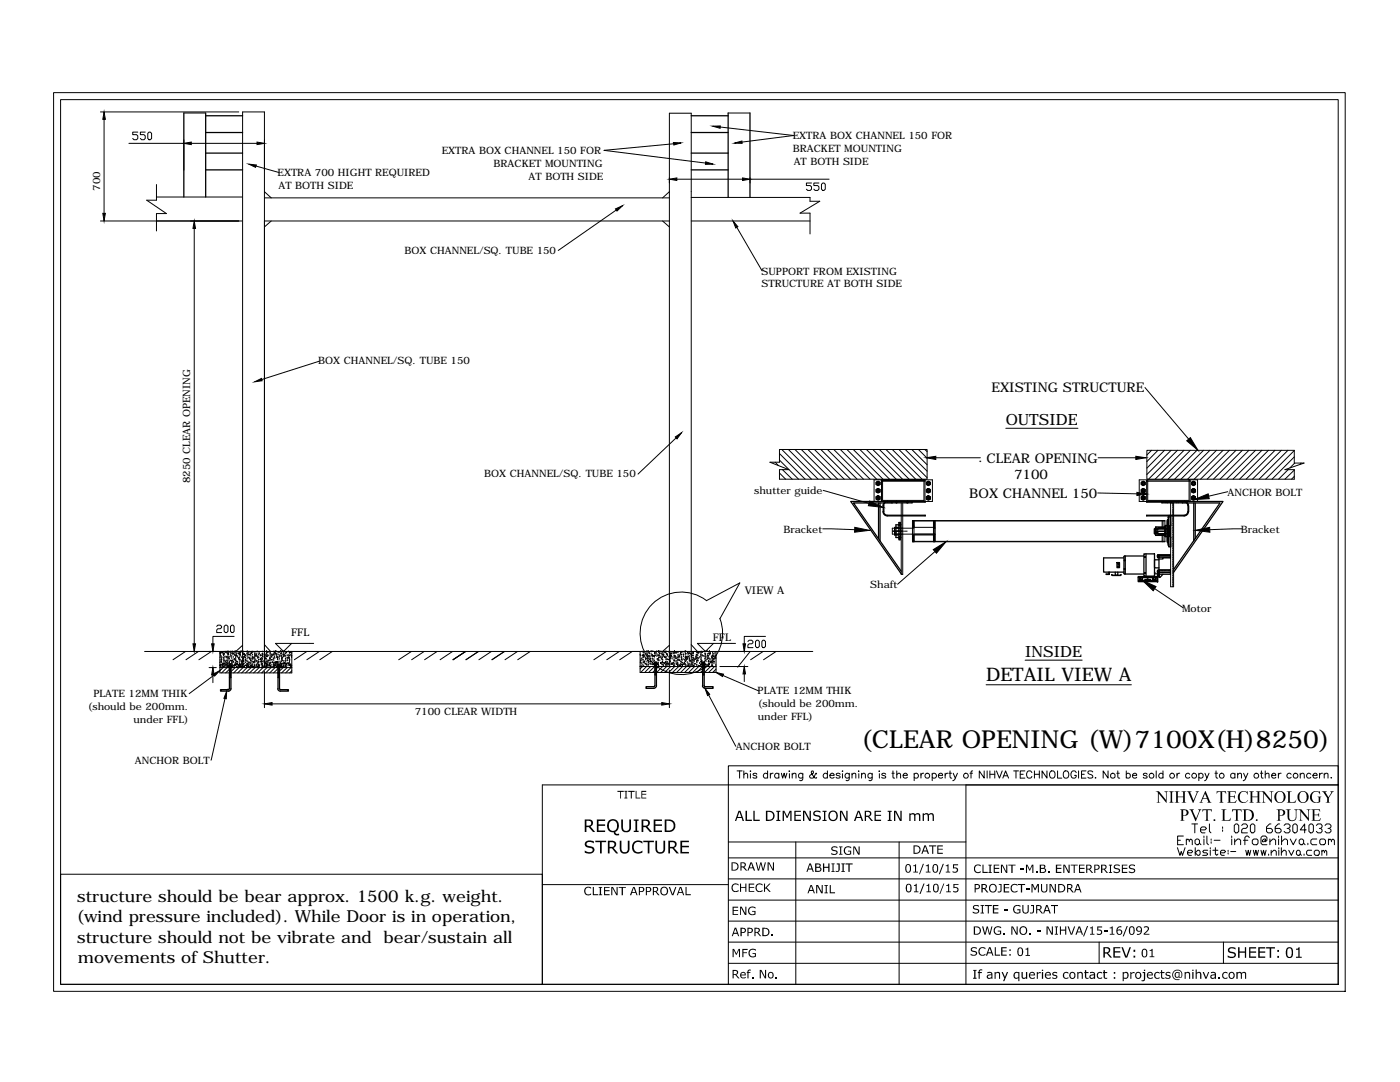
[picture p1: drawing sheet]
<svg xmlns="http://www.w3.org/2000/svg" width="279mm" height="216mm" viewBox="0 0 279 216" stroke-linecap="round" stroke-linejoin="round" font-family="sans-serif">
<defs><g id="words">
<text font-size="5" x="171.8" y="149.3">(CLEAR OPENING (W)7100X(H)8250)</text>
<text font-size="3.7" x="196.8" y="135.8">DETAIL VIEW A</text>
<g font-size="3.3">
<text x="15.4" y="180">structure should be bear approx. 1500 k.g. weight.</text>
<text x="15.3" y="184.1">(wind pressure included). While Door is in operation,</text>
<text x="15.4" y="188.1">structure should not be vibrate and bear/sustain all</text>
<text x="15.6" y="192.2">movements of Shutter.</text>
</g>
<g font-size="3.1">
<text x="200.7" y="84.8">OUTSIDE</text>
<text x="204.6" y="131">INSIDE</text>
</g>
<g font-size="2.7">
<text x="197.9" y="78.3">EXISTING STRUCTURE</text>
<text x="195.3" y="92.1">. CLEAR OPENING</text>
<text x="202.4" y="95.7">7100</text>
<text x="193.4" y="99.4">BOX CHANNEL 150</text>
</g>
<g font-size="2.1">
<text x="148.6" y="118.6">VIEW A</text>
<text x="58.1" y="127">FFL</text>
<text x="142.3" y="127.8">FFL</text>
</g>
<g font-size="2">
<text x="158.2" y="27.8">EXTRA BOX CHANNEL 150 FOR</text>
<text x="55.4" y="35.2">EXTRA 700 HIGHT REQUIRED</text>
<text x="88.2" y="30.8">EXTRA BOX CHANNEL 150 FOR</text>
<text x="98.5" y="33.3">BRACKET MOUNTING</text>
<text x="105.5" y="35.8">AT BOTH SIDE</text>
<text x="158.2" y="30.3">BRACKET MOUNTING</text>
<text x="158.4" y="32.9">AT BOTH SIDE</text>
<text x="20" y="38.1" transform="rotate(-90 20 38.1)">700</text>
<text x="55.6" y="37.7">AT BOTH SIDE</text>
<text x="80.7" y="50.6">BOX CHANNEL/SQ. TUBE 150</text>
<text x="152" y="54.8">SUPPORT FROM EXISTING</text>
<text x="152" y="57.3">STRUCTURE AT BOTH SIDE</text>
<text x="63.5" y="72.7">BOX CHANNEL/SQ. TUBE 150</text>
<text x="96.6" y="95.2">BOX CHANNEL/SQ. TUBE 150</text>
<text x="38" y="96.5" transform="rotate(-90 38 96.5)">8250 CLEAR OPENING</text>
<text x="150.5" y="98.5">shutter guide</text>
<text x="245" y="98.9">ANCHOR BOLT</text>
<text x="156.4" y="106.3">Bracket</text>
<text x="247.6" y="106.3">Bracket</text>
<text x="173.7" y="117.4">Shaft</text>
<text x="235.9" y="122">Motor</text>
<text x="17.5" y="141.6">(should be 200mm.</text>
<text x="18.7" y="139">PLATE 12MM THIK</text>
<text x="82.8" y="142.7">7100 CLEAR WIDTH</text>
<text x="151.2" y="138.5">PLATE 12MM THIK</text>
<text x="151.2" y="141">(should be 200mm.</text>
<text x="151.2" y="143.6">under FFL)</text>
<text x="26.7" y="144.2">under FFL)</text>
<text x="146.8" y="149.7">ANCHOR BOLT</text>
<text x="26.9" y="152.4">ANCHOR BOLT</text>
</g>
</g></defs>
<!-- layer: 0 -->
<g fill="none" stroke="#000" stroke-width=".2">
<path d="M10.7 18.5h257.8v179.3h-257.8zM12.1 19.9h255v176.5h-255zM20.1 22.3h27.6M20.8 23.8v18.8M25.7 28.6h11M27.5 26.4h-1v.5h.7l.3 .2v.5l-.3 .3h-.5l-.2-.3M29 26.4h-1v.5h.7l.3 .2v.5l-.3 .3h-.4l-.3-.3M29.5 26.6l.2-.2h.3l.3 .2v1l-.3 .3h-.3l-.2-.3zM31.2 39.3h17.2M31.2 36.8v3.1h-1.9l3.9 2.7h-2v3.5M36.7 22.5h4.3M36.7 27.9v6.1"/>
<path d="M38.2 28.6h13.1M51.1 33.1l4.5 1.3M52.8 39.5h80.8M52.8 38.3l1.3 1.2M133.6 38.3l-1.4 1.2M134.4 28.7l-13.8 1.3 20.2 2.5M135.1 35.8h13.1M138 39.4h23.7v.8h1.9l-3.9 2.3h2v4.2M143.7 25.3l14.7 1.7-10.3 1.3M145.3 22.5h4.4M149.7 35.5v1M149.7 35.8h15.8"/>
<path d="M162 36.5h-1.1v.5h.8l.3 .3v.4l-.3 .3h-.5l-.3-.3M163.4 36.5h-1v.5h.8l.2 .3v.4l-.2 .3h-.5l-.3-.3M163.9 36.8l.3-.3h.3l.2 .3v.9l-.2 .3h-.3l-.3-.3zM20.1 44.1h28.3M38.8 45.6v82.9M52.8 44.1h80.8M54.1 44.1l-1.3 1.2M123 41.9l-11.6 8.1M132.2 44.1l1.4 1.2M138 44.1h23.7M147.1 45.4l5 8.6M63.7 72.1l-11.4 3.6"/>
<path d="M228.5 77.3l8.7 10.3M134.9 87.4l-7.6 7.2M154.7 92.2l.6 .7M155.6 89.7h29.4v5.9h-29.4v-1.9h1.8l-3.7-1.5h1.9zM155.6 94.4l1.2 1.2M155.6 91.8l3.8 3.8M155.6 90.5l5.1 5.1M156 89.7l6 5.9M156.2 93.7l1.9 1.9M157.3 89.7l6 5.9M158.7 89.7l5.9 5.9M159.9 89.7l5.9 5.9"/>
<path d="M161.2 89.7l6 5.9M162.5 89.7l6 5.9M163.8 89.7l5.9 5.9M164.3 97.9l9.1 2.5M165.1 89.7l6 5.9M166.4 89.7l5.9 5.9M167.7 89.7l5.9 5.9M169 89.7l5.9 5.9M170.3 89.7l5.9 5.9M171.6 89.7l5.9 5.9M172.9 89.7l5.9 5.9M174.2 89.7l5.9 5.9"/>
<path d="M174.4 95.7h11.7v4.4h-11.7zM175.5 89.7l5.9 5.9M175.9 96v4.1M176.8 89.7l5.9 5.9M178.1 89.7l5.9 5.9M178.9 99.9v.5M179.4 89.7l5.6 5.6M180.7 89.7l4.3 4.3M181.1 99.9v.5M182 89.7l3 3M183.3 89.7l1.7 1.7M184.4 95.7l.2 .3v4.1"/>
<path d="M184.4 95.7v4.2h-8.3v-4.2l-.2 .3M184.6 89.7l.4 .4M186.8 91.3h8.9M200.7 85.5h14.4M219.1 98.4l7.8 .1M219.1 91.3h7.6M227.4 95.7h11.6v4.4h-11.6zM228.8 96v4.1M228.9 89.9h29.4v2.5h2l-3.9 1.3h1.9v1.9h-29.4zM229 95.7l-.2 .3M229.1 95.7v4.2h8.2v-4.2l.2 .1v4.3M229.8 89.9l-.9 .9"/>
<path d="M231.1 89.9l-2.2 2.2M232.4 89.9l-3.5 3.5M233.7 89.9l-4.8 4.8M235 89.9l-5.8 5.7M236.3 89.9l-5.8 5.7M237.6 89.9l-5.8 5.7M238.9 89.9l-5.8 5.7M240.2 89.9l-5.8 5.7M241.5 89.9l-5.8 5.7M242.8 89.9l-5.8 5.7M244.1 89.9l-5.8 5.7M245 98.1l-3.8 .9"/>
<path d="M245.3 89.9l-5.7 5.7M246.7 89.9l-5.8 5.7M247.9 89.9l-5.7 5.7M249.2 89.9l-5.7 5.7M250.6 89.9l-5.8 5.7M251.8 89.9l-5.7 5.7M253.1 89.9l-5.7 5.7M254.5 89.9l-5.8 5.7M255.7 89.9l-5.7 5.7M257 89.9l-5.7 5.7M257.1 93.7l-1.9 1.9M258.3 89.9l-5.7 5.7"/>
<path d="M258.3 91.2l-4.4 4.4M258.3 93.8l-1.9 1.8M258.3 95.1l-.5 .5M258.4 92.4l-1 1M259.7 92.4l-.3 .3M141 119.9l6.6-3.6-3.9 7.2M141 119.8a8.2 8.2 0 0 0-12.9 4.1 8.2 8.2 0 0 0 8.1 10.7 8.2 8.2 0 0 0 7.5-11.2M164.2 105.5l6.4 .2M178 100.1v.3h4v-.3M178.8 100.1v.3M178.9 106h.5M179.1 100.1v.3"/>
<path d="M179.5 106h.1M179.7 106h.6M179.9 100.4v14.2h.3v-14.2M180.4 106h.1M180.6 106h.4M180.9 100.1v.3M181.3 100.1v.3M182.1 103.9h50.4v4.2h-50.4zM182.1 108h50.4M182.1 103.9h.1M182.2 103.9l-.1 .1h50.4M182.2 106.8l-.1 .1"/>
<path d="M182.3 103.9l-.2 .2M182.3 106.8l-.2 .2M182.4 103.9l-.3 .3M182.4 105.2h.1M182.4 108.1h.1M182.4 104l-.3 .3M182.4 104.1l-.3 .3M182.4 104.2l-.3 .3 .3-.2M182.4 104.3l-.3 .3M182.4 104.4l-.3 .3M182.4 104.5l-.3 .3M182.4 104.6l-.3 .3"/>
<path d="M182.4 104.7l-.3 .3M182.4 104.8l-.3 .3M182.4 104.9l-.3 .3h4.2l.3-.3M182.4 105l-.3 .2M182.4 105.1l-.2 .1M182.4 105.1l-.1 .1M182.4 106.8l-.3 .2M182.4 106.8l-.3 .3M182.4 106.9l-.3 .3M182.4 107l-.3 .3 .3-.3M182.4 107.1l-.3 .3M182.4 107.2l-.3 .3"/>
<path d="M182.4 107.3l-.3 .3M182.4 107.4l-.3 .3M182.4 107.5l-.3 .3M182.4 107.6l-.3 .3M182.4 107.7l-.3 .3M182.4 107.8l-.3 .3M182.4 107.9l-.3 .2M182.4 107.9l-.2 .2M182.4 108l-.1 .1M182.4 105.4h-4.3v1.2h8.5l-.3 .3M182.4 103.9v4.2M186.3 104.2l.3-.3v4.2"/>
<path d="M186.3 103.9v4.2l.3-.3M186.4 103.9l-.1 .1M186.4 105.4l.2-.3-.3 .3h.3M186.4 106.6l-.1 .1M186.4 108.1l.2-.2-.1 .2M186.5 106.6l-.2 .2h-4.2M186.5 103.9l-.2 .1M186.5 103.9l-.2 .2M186.6 104l-.3 .3M186.6 104.1l-.3 .3M186.6 104.2l-.3 .3M186.6 104.3l-.3 .3"/>
<path d="M186.6 104.4l-.3 .3M186.6 104.4l-.3 .4M186.6 104.5l-.3 .3M186.6 104.6l-.3 .3M186.6 104.7l-.3 .3M186.6 104.8l-.3 .3M186.6 105l-.3 .3M186.6 105.2l-.1 .2M186.6 105.3l-.1 .1M186.6 106.7l-.3 .3M186.6 106.8l-.3 .2M186.6 106.8l-.3 .3"/>
<path d="M186.6 106.9l-.3 .3M186.6 107l-.3 .3M186.6 107.1l-.3 .3M186.6 107.2l-.3 .3M186.6 107.2l-.3 .4M186.6 107.3l-.3 .3M186.6 107.4l-.3 .3M186.6 107.5l-.3 .3M186.6 107.6l-.3 .3M186.6 107.7l-.3 .3M186.6 108l-.1 .1M186.6 110.1l-7.5 6.5"/>
<path d="M230.4 117.5l5.7 3.8M231.9 100.1v.3h4.1v-.3M231.9 100.2h.3M231.9 103.9v1.2M231.9 106.8v1.3M232.1 103.9v1.2M232.1 106.8v1.3M232.3 100.2h.4M232.7 100.1v.3M232.8 100.2h.1M233 100.2h.5M233 100.1v.3"/>
<path d="M233.5 100.2h.1M233.6 100.4v16.7h.6v-16.7M233.7 100.2h.1M234 100.4v.1M234 100.7v.3M234 101.1v.3M234 101.6v.3M234 102v.3M234 102.5v.3M234 102.9v.3M234 103.4v.3M234 103.8v.3"/>
<path d="M234 104.3v.3M234 104.7v.3M234 105.2v.3M234 105.6v.3M234 106.1v.3M234 106.5v.3M234 107v.3M234 107.4v.3M234 107.9v.3M234 108.4v.3M234 108.8v.3M234 109.2v.3"/>
<path d="M234 109.7v.3M234 110.1v.3M234 110.6v.3M234 111.1v.3M234 111.5v.3M234 112v.3M234 112.4v.3M234 112.8v.3M234 113.3v.3M234 113.8v.3M234 114.2v.3M234 114.7v.3"/>
<path d="M234 115.1v.3M234 115.6v.3M234 116v.3M234 116.5v.3M234 116.9v.2M234.9 100.1v.3M235.1 100.1v.3M247.8 105.5l-6.3 .2M28.9 130h133.3M37 130l-2.5 1.6M39.6 130l-2.5 1.6M41.7 133.2h1.5"/>
<path d="M42.2 130l-2.5 1.6M42.5 134.7v1.5M42.7 134.7l-5 3.7M43.3 125l.2-.3h.5l.2 .3v.2l-.2 .3h-.5l-.2 .2v.5h.9M43.9 132.3h.1M43.9 132.8l.1-.1v.1h-.1M43.9 130v4.3h14.3v-4.3M43.9 133.2h14.3M43.9 131.3h.1M43.9 131.8h.1M43.9 132.7h.1M44 132.7h.1"/>
<path d="M44 132.9h.1M44 130.2h.1M44 130.8h.1M44 133.1h.1M44 130.5h.1M44 130.2v.2l-.1-.1zM44.1 132.9h.1M44.1 130.4h.1M44.1 130.9h.1M44.1 131h.1M44.2 132h.1M44.2 131.9v.2h-.1z"/>
<path d="M44.3 131.6h.1M44.2 132.7h.1M44.2 131.4h.1M44.2 130.3h.1M44.2 132.2h.1M44.3 131.3h.1M44.3 133.2h.1M44.4 133h.1M44.4 132.6h.1M44.4 132.5h.1M44.4 132.8h.1M44.4 130.3h.1"/>
<path d="M44.4 130.1l.1 .1zM44.5 133h.1v.1zM44.5 133.2l-.6 .6M44.5 130.5h.1zM44.6 133.1h.1M44.6 130.8h.1M44.6 130.6h.1M44.6 132.5h.1M44.6 132.7h.1M44.6 133.2h.1M44.6 131.9h.1M44.6 131.2h.1"/>
<path d="M44.7 131.6h.1M44.7 132.2h.1M44.7 132.6h.1M44.7 133.1h.1M44.7 130.2h.1M44.7 130.7h.1M44.7 131.1h.1M44.7 125l.3-.3h.2l.3 .3v1l-.3 .2h-.2l-.3-.2zM44.8 133h.1M44.8 131.9h.1M44.8 132.4h.1M44.8 130.5h.1"/>
<path d="M44.9 132.4h.1M44.9 139.4l-2.8 12.3M44.9 133h.1M44.9 131.1h.1M45 132.1h.1M45 132.7h.1M45 130.2h.1M45.2 132.2h.1M45.1 132.6h.1M45.1 130.1h.1M45.1 132h.1M45.2 131.3h.1"/>
<path d="M45.2 131.9h.1M45.2 132.7h.1M45.2 133h.1M45.2 131.1h.1M45.2 132.8h.1M45.2 130.3h.1M45.3 132.4h.1M45.3 133.2l-1.1 1.1M45.4 132.6h.1M45.4 133h.1M45.5 131h.1M45.5 131.6h.1"/>
<path d="M45.5 132.1h.1M45.5 131.9h.1M45.5 132.7h.1M45.5 131.1h.1M45.5 132.5h.1M45.5 133h.1M45.5 132.9h.1M45.5 130h.1M45.5 130.5h.1M45.5 132.4h.1M45.5 131.3h.1M45.5 130.2v.1z"/>
<path d="M45.6 133h.1M45.6 130.7h.1M45.6 130.5h.1M45.6 133v.1h-.1zM45.6 130.5v.1h-.1zM45.7 132.3l.1-.1zM45.7 131.8h.1M45.7 131.1h.1M45.7 131.4h.1M45.8 132.1h.1M45.8 132.5h.1zM45.8 133.5l-.8 .8"/>
<path d="M45.8 130h.1v.1zM45.9 132.5l.1-.1zM46 132.6h.1M46 130.1h.1M46 130.7h.1M46 131.9h.1M46 125l.3-.3h.2l.2 .3v1l-.2 .2h-.2l-.3-.2zM46 130.4h.1M46 131h.1M46.1 131.2h.1M46.2 131.9h.1M46.2 132.4h.1"/>
<path d="M46.3 132.9h.1M46.3 130.5h.1M46.3 130.9h.1M46.3 131.4h.1M46.3 132.8h.1M46.3 131.9h.1M46.3 132.2h.1M46.3 132.6h.1M46.3 130.1h.1M46.3 130.3h.1M46.3 131.7l.1 .1zM46.4 133h.1"/>
<path d="M46.4 130.5h.1M46.5 133.1h.1M46.5 130.6h.1M46.6 131.2h.1M46.6 132.1h.1M46.6 132.7h.1M46.6 130.3h.1M46.6 132.2h.1M46.7 131.6h.1M46.7 127h-4.2v1.5M46.8 133.1h.1M46.8 130.6h.1"/>
<path d="M46.8 132.7h.1M46.8 131.4h.1M46.8 132.9h.1M46.8 130.4h.1M46.9 131.7h.1M46.9 132.5h.1M46.9 132.8h.1M46.9 130h.1M46.9 130.8h.1M46.9 132.7h.1M46.9 133.2l-.8 .8M47 131.9h.1"/>
<path d="M47 132.3h.1M47 130.8h.1M47 131.3h.1M47 132.6h.1M47.1 132.8h.1M47.1 130.3h.1M47.1 131h.1M47.1 131.6h.1M47.1 131.9h.1M47.2 133.2h.1M47.2 133.1h.1M47.2 130.6h.1"/>
<path d="M47.2 130.7v.2l-.1-.1zM47.2 132.6h.1M47.2 132.1h.1M47.2 130.2h.1M47.2 132.4l.2-.1zM47.4 131.2h.1M47.4 133.2h.1M47.4 132.2h.1M47.4 132.4l-.1 .2zM47.4 131h.1M47.5 133h.1M47.5 130.5h.1"/>
<path d="M47.6 132.7h.1M47.6 131.5h.1M47.6 132.9l.1-.1zM47.7 131.2h.1M47.7 132.9h.1M47.7 130.4h.1M47.7 132.7h.1M47.7 130.4l-.1 .1zM47.7 133.2l-1.1 1.1M47.7 131.7h.1M47.7 132.2h.1M47.7 131.6h.1"/>
<path d="M47.8 130.8h.1M47.8 131.2h.1M47.8 132.6h.1M47.8 133.1h.1M47.8 132.7h.1M47.8 133.2h.1M47.8 130.2h.1M47.8 130.7h.1M47.8 131.6l.1-.1zM47.9 132.9h.1M47.9 130.4h.1M47.9 132h.1"/>
<path d="M47.9 130.2l.2-.1zM48 133.1h.1M48 130.6h.1M48 130.9h.1M48.1 132.5h.1M48.1 130h.1M48.1 131.9h.1M48.1 132.7h-.1M48.1 133l.1-.1zM48.2 132h.1M48.2 132.5h.1M48.2 131.2h.1"/>
<path d="M48.2 132.2h.1M48.3 133.1h.1M48.4 132.8h.1M48.4 130.3h.1M48.4 133.2v-110.9h4.4v110.9M48.4 128.8l-1.3 1.2M48.5 133h.1M48.5 133.1h.1M48.5 130.5h.1M48.5 132.1h.1M48.5 132.6h.1M48.5 133.2l-1.1 1.1"/>
<path d="M48.5 131.9h.1zM48.5 131.1h.1M48.5 131.6h.1M48.5 131.9h.1M48.6 132.6h.1M48.6 133.1h.1M48.6 130.1h.1M48.6 130.6h.1M48.6 131.4h.1M48.7 132h.1M48.7 132.4h.1M48.7 133h.1"/>
<path d="M48.7 132.5h.1M48.7 130.5h.1M48.8 133h.1M48.8 133.1h.1M48.8 130.7h.1M48.8 131.1h-.1l.1-.1v.1M48.9 132.8l.1-.1v.1zM48.9 130.8h.1M49 130.8h.1M49 131.3h.1M49 131.6h.1M49 132.2h.1"/>
<path d="M49 131.8h.1M49.1 131.9h.1M49.2 132.8h.1M49.1 132.8h.1M49.3 133h.1M49.3 132.5h.1M49.3 130.5h.1M49.3 131h.1M49.3 131.5h.1M49.3 132h.1M49.3 133.2l-1.1 1.1M49.3 132.7h.1"/>
<path d="M49.3 130h.1M49.3 130.2h.1M49.3 130.8h.1M49.4 132.5l.1-.1zM49.5 132.1h.1M49.5 131.3h.1M49.5 133.2h.1M49.6 132.9h.1M49.6 130.4h.1M49.6 132.3h.1M49.6 133.2h.1M49.6 130.7h.1"/>
<path d="M49.7 132.4h.1M49.7 132.7h.1M49.7 130.2h.1M49.8 131.3h.1M49.8 133.1l.1-.1zM49.9 131.3h.1M49.8 132.3h.1M49.9 131.6h.1M49.9 130.5v.2zM49.9 133.2h.1M49.9 130.7h.1M50 132.9h.1"/>
<path d="M50 131.8l.1-.1zM50 132.4h.1M50.1 133h.1M50.1 130.9h.1M50.1 131.4h.1M50.1 131.9h.1M50.1 131.8h.1M50.1 132.3h.1M50.1 130.5h.1M50.1 132.9h.1M50.1 130.4h.1M50.1 132.8l.1-.1z"/>
<path d="M50.1 133.2l-1.1 1.1M50.1 130.3l.1-.1zM50.2 132.9l.1-.1zM50.2 132.8h.1M50.3 132.1h.1M50.3 133.1l.1-.1zM50.3 132.6h.1M50.3 130.1h.1M50.4 131.1h.1M50.4 133h.1M50.4 130.7h.1M50.4 131.2v.1h-.1z"/>
<path d="M50.4 132.7h.1M50.4 131.7h.1M50.4 130.2h.1M50.4 132.2h.1M50.5 131.2h.1M50.6 131.3h.1M50.6 132.2h.1M50.6 132.3h.1M50.6 132.9l-.1 .1 .1 .1v-.1M50.7 132l.1-.1zM50.7 131.5h.1M50.8 132.8h.1"/>
<path d="M50.8 132.9h.1M50.8 131.3h.1M50.8 131.8h.1M50.8 132.3h.1M50.8 131.1h.1M50.9 132.8h.1M50.9 133h.1M50.9 130.3h.1M50.9 130.8h.1M50.9 130.6h.1M50.9 130.5h.1M50.9 130.7h.1"/>
<path d="M51 133.2l-1.2 1.1M51 131.6h.1M51 130.9h.1M51.1 132.1h.1M51.1 131.8l.1 .1zM51.2 132.7h.1M51.2 130.8h.1M51.3 133h.1M51.3 130.5h.1M51.3 131h.1M51.3 132.9h.1M51.3 132.5h.1"/>
<path d="M51.3 130.1h.1M51.3 132h.1M51.4 131.3h.1M51.4 131h.1M51.4 132.3h.1M51.5 132.7h.1M51.5 132.6h.2zM51.6 131.7h.1M51.6 132.2h.1M51.6 132.1h.1M51.6 132.9h.1M51.6 133.2h.1"/>
<path d="M51.6 130.7h.1M51.6 131.2h.1M51.6 131.3h.1M51.7 132.7h.1M51.7 133.1h.1M51.7 130.2h.1M51.7 130.6h.1M51.7 133.2h.1M51.7 133.2l-1.1 1.1M51.8 132.9h.1M51.8 130.5h.1M51.9 132.2h.1"/>
<path d="M51.9 131.6l.1-.1 .1 .1zM51.9 130.8h.1zM52 131.5h.1M52 132.1h.1M52 130.8h.1M52.1 132.6h.1M52.1 130.8h.1M52.1 132.7h.1M52.2 131.4h.1M52.2 131.8h.1M52.2 133.2h.1M52.2 132.4h.1"/>
<path d="M52.2 131.9l-.1 .1zM52.3 132.6h.1M52.3 133.1h.1M52.4 132.8h.1M52.4 130.4h.1M52.4 131.6h.1M52.4 132.1h.1M52.4 130.9h.1M52.4 131.5h.1M52.4 133.1v-.1zM52.4 132.6h.1M52.4 133.1h.1"/>
<path d="M52.4 130.1h.1M52.4 130.6h.1M52.4 131.1h.1M52.4 133h.1M52.5 133.1h.1M52.5 130.6h.1M52.5 131.1h.1M52.5 133h.1M52.5 132h.1M52.6 133.2l-1.2 1.1M52.7 133h.1M52.7 132.2h.1"/>
<path d="M52.7 130.9h.1M52.8 132.8h.1M52.8 130.3h.1M52.8 134v7.2M52.8 128.6l1.2 1.4M52.8 130.8h.1M52.8 132.1h.1zM52.9 131.4h.1M53 131.4h.1M53 133.2h.1M53 132.4h.1M53 130.7h.1"/>
<path d="M53 132.6h.1M53.1 133h.1M53.1 132.4h.1M53.1 131.7h.1M53.1 130.8h.1M53.1 132h.1M53.1 132.5h.1M53.2 132.7h.1M53.2 131h.1M53.2 131.5h.1M53.2 130.3h.1M53.2 132.5h.1"/>
<path d="M53.2 133h.1M53.2 130h.1M53.2 130.5h.1M53.3 131h.1M53.3 133.1h.1M53.3 130.7h.1M53.3 133.2l-1.1 1.1M53.3 132h.1M53.3 130.8h.1M53.4 131h.1M53.4 132.9h.1M53.4 132.5l.1 .1h-.2z"/>
<path d="M53.4 130l.1 .2-.2-.1zM53.5 131.9h.1M53.5 132.4h.1M53.5 133.2h.1M53.5 132.2h.1M53.5 131.9l.1-.2zM53.6 132.9h.1M53.6 130.9h.1M53.7 132.7h.1M53.7 130.2h.1M53.7 132.7h.1v.1zM53.8 131.5h.1"/>
<path d="M53.8 131.8h.1M53.8 132.4h.1M53.9 133h.1M53.9 131.9h.1M53.9 132.4h.1M53.9 132.9h.1M53.9 131.3h.1M53.9 130.5h.1M53.9 130.9h.1M53.9 131.4h.1M54 132.9h.1M54 130.4h.1"/>
<path d="M54 131.5h.1M54 132.3h.1M54 133h.1M54.1 133.2h.1M54.1 130.7h.1M54.1 133.2l-1.1 1.1M54.2 131.6h.1M54.2 130.9v.1zM54.3 133.1h.1M54.3 130.7h.1M54.3 131.2h.1M54.3 130.8h.1"/>
<path d="M54.3 132.7h.1M54.3 132.3h.1M54.3 132.2l.1-.1zM54.4 131.7h.1M54.4 130.9h.1M54.6 133h.1M54.6 130.5h.1M54.6 132.8h.1M54.6 131.5h.1M54.6 133.1h.1M54.6 131.8h.1M54.6 132.3h.1"/>
<path d="M54.6 130.6h.1M54.6 132.4h.1M54.7 132.5h.1M54.7 130.8h.1M54.7 131.3h.1M54.7 130.1h.1M54.7 132.8h.1M54.7 130.3h.1M54.8 132.8h.1M54.8 130.4h.1M54.8 132.3h.1M54.8 131.1h.1"/>
<path d="M54.8 133.1h.1M54.8 131.4h.1M54.9 130.7h.1M54.9 133.2l-1.1 1.1M54.9 132.7h.1M54.9 132.8l.1-.1 .1 .2zM55 132.2h.1M55 132.2l.1 .1M55 132.5h.1M55 130h.1M55 132.4l.1 .1M55.1 130h.1"/>
<path d="M55.1 132.4v.1M55.1 130.4h-.2l.1-.2 .1 .2M55.1 132.3h.1M55.1 132.1l.1-.1zM55.1 133.2h.1M55.1 130.7h.1M55.1 132.6h.1M55.2 133h.1M55.2 130.5h.1M55.2 130.9h.1M55.2 131h.1M55.4 131.6h.1"/>
<path d="M55.4 132.2h.1M55.4 131.2h.1M55.4 132.7h.1M55.4 131.5h.1M55.4 131.7h.1M55.4 132.5h.1M55.4 132.2l.1 .1zM55.5 132.7h.1M55.5 130.2h.1M55.5 130.7h.1M55.5 133.4l-.9 .9M55.5 134.2l-.1 .1"/>
<path d="M55.7 130.2h.1M55.7 132.1h.1M55.7 130.8h.1M55.7 131.2h.1M55.7 132.5h.1zM55.7 130h.1v.1zM55.7 131.6h.1M55.8 131h.1M55.9 132.8h.1zM55.9 132.1h.1M55.9 132.3h.1M56 132.5h.1"/>
<path d="M56 133h.1M56 130h.1M56 130.5h.1M56 131h.1M56 132.6l.1-.1zM56.1 133.1h.1M56.1 130l-.1 .1zM56.2 132.9h.1M56.2 132.6h.1M56.2 133.1h.1M56.2 130.4h.1M56.2 131h.1"/>
<path d="M56.2 131.6h.1M56.2 132.1h.1M56.2 132.5h.1M56.2 133h.1M56.2 130.1h.1M56.2 130.6h.1M56.2 131.1h.1M56.2 131.2l.1-.1zM56.2 131.7h.2l-.1 .1zM56.3 131.5h.1M56.4 133.1h.1M56.5 132.5h.1"/>
<path d="M56.5 133.1h.1M56.5 130.8h.1M56.5 133.2l-.7 .7M56.5 130.6l.1-.1 .1 .1zM56.5 132.8h.1M56.5 130.4h.1M56.5 130.1h.1M56.5 132h.1M56.5 132.3v.1zM56.6 131.1h.1M56.6 133h.1M56.6 133l-.1 .1"/>
<path d="M56.6 133l.1 .1h-.2M56.7 130.6h.1M56.7 133.1h.1M56.7 130.9h.1M56.7 132.4h.1M56.7 132.3l.1-.1v.2zM56.8 132.5h.1M56.8 130h.1M56.8 131h.1M56.9 132.9h.1M56.9 131.9h.1M56.9 130.4h.1"/>
<path d="M56.9 132.3h.1M56.9 132.5h.1M56.9 133h.1M57 131.5h.1M57 132h.1M57 133h.1M57 130.5h.1M57 131h.1M57 131.6h.1M57.1 132.6h.1M57.1 132.7h.1M57.1 130.3h.1"/>
<path d="M57.1 132.4l.2-.1zM57.2 132.6h.1M57.2 130.1v.1zM57.2 133.2h.1M57.3 131.3h.1M57.3 131.9h.1M57.3 130.8h.1M57.3 133.2l-1.1 1.1M57.4 131.8h.1M57.4 131.2h.1M57.4 132.4h.1M57.5 130.9h.1"/>
<path d="M57.5 132.8h.1M57.5 132.4h.1M57.6 131.3h.1M57.6 132.5h.1M57.6 130.1h.1M57.6 132.4h.1M57.6 130.8h.1M57.6 131h.1M57.7 132.9h.1M57.7 131.9h.1M57.7 132.4h.1M57.8 132.8h.1"/>
<path d="M57.8 132.7h.1M57.8 130.4h.1M57.8 130.9h.1M57.8 131.4h.1M57.8 130.2h.1M57.8 132.2h.1M57.8 131.8h.1M57.8 131.6h.1M57.9 132.6h.1M58 132.6h.1M58 130.1h.1M58 132.9h.1"/>
<path d="M58 133.2h.1M58 130.7h.1M58.1 132.6h.1M58.1 130.2h.1M58.1 133.2l-1.1 1.1M58.2 132.9h.1M58.1 130.9h.1M58.2 131.2h.1M58.2 132.7h.1M58.2 128.4l-1.6 1.6-1.6-1.6h7.6M58.2 133.8l-.4 .5M58.2 130.2v.1"/>
<path d="M58.2 130.8l-.1 .1M61.2 130l-2.5 1.6M63.7 130l-2.5 1.6M66.3 130l-2.5 1.6M82.1 130l-2.5 1.6M84.7 130l-2.5 1.6M87.2 130l-2.5 1.6M90.3 130l-2.5 1.6M92.9 130l-2.5 1.6 2.5-1.6M95.5 130l-2.5 1.6M98.1 130l-2.5 1.6M100.7 130l-2.5 1.6"/>
<path d="M103.3 130l-2.5 1.6M105.8 130l-2.5 1.6M121 130l-2.5 1.6M123.6 130l-2.5 1.6M126.2 130l-2.5 1.6M127.7 130.7h.1M127.7 130v4.2h15.2v-4.2M127.8 132.2h.1M127.8 133h15.1M127.9 131.8h.1M127.9 130.9h.1M127.9 132.3h.1"/>
<path d="M128 131.6h.1M128.1 132.9h.1M128.1 131.5h.1M128.1 132.4h.1M128.2 130.1h.1M128.2 130.8l.1-.1zM128.3 133l-.6 .5M128.3 132.7h.1M128.3 131.2h.1M128.3 131.7h.1M128.3 132.2h.1M128.4 130.2h.1"/>
<path d="M128.4 130.7h.1M128.4 131.2h.1M128.5 132.3h.1M128.5 131h.1M128.5 133h.1M128.5 130.8h-.1zM128.5 130.2h.1M128.5 132.1h.1M128.6 132.3h.1M128.7 131.1h.1M128.7 130.9h.1M128.7 131.9l-.1 .1z"/>
<path d="M128.7 130.6h.1M128.8 132.4h.1M128.8 131.4h.1M128.8 131.7h.1M128.9 131.5h.1M128.9 132.5h.1M129 132.7h.1M129.1 133l-1.2 1.2M129.1 130h.1M129.1 131.3h.1zM129.1 132.1h.1M129.1 132.6h.1"/>
<path d="M129.1 130.5h.1M129.1 130.6h.1M129.1 131.1h.1M129.1 131.6h.1M129.2 130.1h.1M129.2 130.8h.1M129.2 131.8l.1-.1v.1zM129.3 131.1h.1M129.3 130.9h.1M129.3 132.8h.1M129.4 132.2h.1M129.4 132.7h.1"/>
<path d="M129.4 132.3h.1M129.4 130h.1M129.4 131.9h.1M129.4 130.2h.2zM129.5 131h.1M129.5 130.9l.1-.1zM129.7 130.5h.1M129.7 131.6h.1M129.7 132.5h.1M129.7 131.2h.1M129.8 132.1h.1M129.8 131.6h.1"/>
<path d="M129.9 133l-1.2 1.2M129.9 132h.1M129.9 132.5h.1M129.9 131h.1M129.9 131.5h.1M129.9 130h.1M129.9 130.5h.1M129.9 132.6h.1M130 130.8h.1M130.1 131.9h.1M130.2 131h.1M130.2 131.5h.1"/>
<path d="M130.2 132.4h.1M130.2 130.8h.1M130.2 132.7h.1M130.3 130h.1M130.3 131h.1M130.3 131.8h.1M130.3 130.9l.2-.1zM130.4 132h.1M130.5 131.6h.1M130.5 132.6h.1M130.6 130.9h.1M130.6 131.1h.1"/>
<path d="M130.6 130.3l.1-.1 .1 .1zM130.6 133l-1.2 1.2M130.6 131.9h.1M130.6 132.4h.1M130.6 132.9h.1M130.6 130.4h.1M130.6 131h-.1zM130.7 130.9h.1M130.7 130.4h.1M130.7 133.7l-.5 .5M130.8 130.8h.1M131 130.3h.1"/>
<path d="M131.1 130h.1M131.1 131h.1M131.1 130.6h.1M131.1 132.5h.1M131.1 131.6h.1M131.2 130.8h.1M131.3 131.5h.1M131.3 131.9h.1M131.3 132.4h.1M131.3 131.6h.1M131.3 132.6h.1M131.4 132.3h.1"/>
<path d="M131.4 132.8h.1M131.4 130h.1M131.4 131.3h.1M131.4 131.8h.1M131.4 130.9h.1M131.4 133l-.4 .4M131.5 130.3h.1M131.5 130.8h.1M131.5 133h.1M131.5 130h.1M131.6 130.2h.1M131.6 130.8h.1"/>
<path d="M131.6 130.4l.1-.1v.2zM131.7 131.9h.1M131.7 131.3h.1M131.7 131l-.1 .1zM131.8 132.4h.1M131.9 132.4h.1M131.9 130.1h.1M131.9 131h.1M131.9 132.2h.1M132 130.5h.1M132 132.4h.1M132 131.5h.1"/>
<path d="M132.1 130.7h.1M132.1 131.3h.1M132.1 131.6h.1M132.1 132.6h.1M132.2 132.7h.1M132.2 132.1v.1zM132.2 131.7h.1M132.2 132.2h.1M132.2 130.6l.1-.1 .1 .1zM132.2 130.2h.1M132.2 130.7h.1M132.2 131.2h.1"/>
<path d="M132.2 133l-1.2 1.2M132.3 131.8h.1M132.3 130.8h.1M132.3 132.7h.1M132.4 132.8h.1M132.4 130.9h.1M132.4 132.3l.1-.1v.1zM132.5 130.1h.1M132.5 130.7h.1M132.5 130.1l.1-.1v.1zM132.5 131h.1zM132.6 132.4h.1"/>
<path d="M132.7 131.2h.1M132.7 130.1h.1M132.7 131.1h.1M132.7 131.2l.1-.1zM132.8 132.8h.1M132.8 132.2h.1M132.8 130.3h.1M132.9 130.1h.1M132.9 132.6h.1M132.9 131.7h.1M132.9 132.7h.1M132.9 131.3h.1"/>
<path d="M133 131.1h.1M133 131.6h.1M133 132.1h.1M133 130.1h.1M133 130.6h.1M133 132.3l-.1 .1zM133 133l-1.1 1.2M133 132.7h.1M133.2 131.6h.1M133.2 132.2h.1M133.2 130.9h.1M133.2 130.6h.1"/>
<path d="M133.2 132.5h.1M133.4 132.7h.1M133.4 132.5h.1M133.5 131.6h.1M133.5 130.2h.1M133.5 131.1h.1M133.6 131h.1M133.6 131.6h.1M133.6 133v-110.4h4.4v110.4M133.6 133.7v7.5M133.6 128.8l-1.4 1.2M133.6 130.2l.1-.1z"/>
<path d="M133.7 132h.1M133.7 132.5h.1M133.7 131.7h.1M133.7 132.7h.1M133.7 130.2h.1M133.7 132.1h.1M133.8 130.5h.1M133.8 131h.1M133.8 131.5h.1M133.8 132.1h.1M133.8 131.2h.1M133.8 130.5h.1z"/>
<path d="M133.8 133l-1.1 1.2M133.9 131.3h.1M133.9 130.7l.1 .1h-.2zM134 131h.1M134 130.5h.1M134 132.5l.1-.1v.2zM134 132.4h.1M134.1 130.5h.1M134.1 132.4h.1M134.1 131.5h.1M134.2 132.5h.1M134.3 132.6h.1"/>
<path d="M134.3 130.2h.1M134.3 131.2h.1M134.4 132.2h.1M134.4 130.4h.1M134.4 132.9h.1M134.5 131.9h.1M134.5 132.4h.1M134.5 130.9h.1M134.5 131.4h.1M134.5 131.8h.1M134.5 132.7h.1M134.6 130.4h.1"/>
<path d="M134.6 130.9h.1M134.6 130h.1M134.6 131.9h.1M134.6 131h.1M134.6 132.9h.1M134.6 133l-1.1 1.2M134.7 132.5h.1M134.7 131.1h.1M134.7 132h.1M134.7 130.3h.1M134.8 131h.1M134.9 130.3h.1"/>
<path d="M134.9 132.2h.1M134.9 131.3v.1v-.1M135 132.6h.1M135.1 131.9h.1M135.1 132.5l.1-.1zM135.1 131.4h.1M135.1 130.2h.1M135.1 131.2h.1M135.1 130h.1M135.2 132.8h.1M135.2 132.8h.1zM135.2 131.8h.1"/>
<path d="M135.2 132.3h.1M135.3 130.8h.1M135.3 131.3h.1M135.3 132.4h.1M135.3 130.3h.1M135.3 131.8h.1M135.3 132.7h.1M135.4 131h.1v.1zM135.5 131.8h.1M135.5 133l-1.3 1.2M135.5 130.8h.1M135.5 131.3h.1"/>
<path d="M135.5 132.7h.1M135.7 131.7h.1M135.6 131h.1M135.7 131.9h.1M135.7 132.8h-.1l.1-.1v.1M135.8 132.9h.1M135.8 132.6h.1M135.8 130.2h.1M135.8 132.1h.1M135.8 130.3l-.1 .1zM135.9 130.8h.1M135.9 130.2h.1"/>
<path d="M135.9 131.2h.1M135.9 130.6h.1zM136 132.2h.1M136 132.7h.1M136 131.2h.1M136 131.7h.1M136 131.3h.1M136 131.4v.1zM136.1 130.2h.1M136.1 130.7h.1M136.1 131.8h.1M136.1 132.8h.1"/>
<path d="M136.2 132.3h.1M136.2 132.9h.1M136.2 133l-1.2 1.2M136.2 132.5l.1 .2zM136.3 130.2h.1M136.3 131.6h.1M136.4 131h.1M136.4 130.7h.1M136.4 132.6h.1M136.5 130.7h.1M136.6 132.3h.1M136.6 131.7h.1"/>
<path d="M136.6 132.6h.1M136.7 130.3h.1M136.7 131.3h.1M136.7 130h.1M136.7 131.9h.1M136.8 132.6h.1M136.8 132.8h.1M136.8 131h.1M136.8 131.6h.1M136.8 132.1h.1M136.8 130.1h.1M136.8 130.6h.1"/>
<path d="M136.9 131.2h.1M136.9 130.4l-.1 .1zM136.9 131.9h.1M136.9 132.8h.1M137 131.7h.1M137 131.1h.1M137 133l-1.2 1.2M137 131.6l.1-.1zM137.1 132.2h.1M137.1 131.2l-.1 .1h.1v-.1M137.2 130.2l.1-.1zM137.2 131.1h.1"/>
<path d="M137.2 131.5h.1M137.3 130.5h.1M137.3 132.4h.1M137.3 132.7h-.1zM137.4 132.9l-.1 .1M137.4 132.9v.1M137.4 132.9h.1l-.1 .1zM137.4 130.5h.1M137.4 131.1h.1M137.4 132.7h.1M137.5 132.5h.1M137.5 133h.1"/>
<path d="M137.5 130.3h.1M137.5 131.3h.1M137.6 131h.1M137.6 131.5h.1M137.6 132h.1M137.6 131.6h.1M137.6 131.8h.1M137.6 130.5h.1M137.7 132.7h.1M137.7 131.9h.1M137.7 132.9h.1M137.8 131.8h.1"/>
<path d="M137.8 130.5h.1M137.8 133l-1.2 1.2M137.9 130.5h.1zM138 131h.1M138 128.6l1.2 1.4M138 131.1h.1M138.1 132.6h.1M138.1 130.8l.1-.1zM138.1 132.1h.1M138.1 131.3h.1M138.2 130.4h.1M138.2 132.3h.1"/>
<path d="M138.2 131.6l-.1 .1zM138.2 132.7h.1M138.3 132.9h.1M138.3 131.3h.1M138.3 131.9h.1M138.3 132.4h.1M138.3 130.4h.1M138.4 130.4h.1M138.4 130.9h.1M138.3 132.8h.1M138.5 131.6h.1M138.5 131.5h.1"/>
<path d="M138.5 132h.1M138.5 131.9h.1M138.5 132.9h.1M138.6 133l-1.2 1.2M138.6 131.6l.2-.2v.2zM138.6 132.4h.2zM138.7 132.5h.1M138.8 131.2h.1M138.9 131.4h.1M138.9 130.9h.1M139 131.1h.1M139 130.7l.1-.1z"/>
<path d="M139.1 131.3h.1M139.1 132.7h.1M139.1 131.9h.1M139.1 130.2h.1M139.1 132.2h.1M139.1 131.8h.1M139.1 132.3h.1M139.1 130.8h.1M139.1 130.4h.1M139.2 130.2h.1M139.3 130.8h.1M139.3 131.7v.1z"/>
<path d="M139.3 130.3h.1M139.3 131.9h.1M139.3 132.9h.1M139.3 131.5h.1M139.3 130.2h.2l-.1 .1zM139.4 133l-1.2 1.2M139.5 131.3h.1M139.5 132.8l-.1 .1zM139.6 132.4h.1M139.6 133h.1M139.6 131.2h.1M139.7 130.2h.1"/>
<path d="M139.8 132.7h.1M139.9 131.6h.1M139.9 132.2h.1M139.9 130.8h.1M139.9 132.7h.1M139.9 131h.1M139.9 132.9h.1M139.9 130.2h.1M139.9 130.7h.1M139.9 131.2h.1M139.9 130.4h.1M139.9 131.9l.1 .1z"/>
<path d="M139.9 131.4h.1M139.9 130.1h.1M139.9 132h.1M140 132.4h.1M140 131.8h.1M140 130.1l.2-.1v.1zM140.1 130.8l.1-.1zM140.1 132h.1M140.2 132.9h.1M140.2 133h.1M140.2 130.2h.1M140.2 133l-1.1 1.2"/>
<path d="M140.2 133.8l-.4 .4M140.4 130.8h.1M140.5 133h.1M140.6 132.3h.1M140.6 132.1h.1M140.6 132.5h.1M140.7 131h.1M140.7 131.6h.1M140.7 132.8h.1M140.7 130h.1M140.7 130.5h.1M140.7 131.4h.1"/>
<path d="M140.7 130.8h.1M140.7 132.7h.1M140.8 130.6h.1M140.8 131.2h.1M140.8 131.9h.1M140.8 132.6l.1-.1zM140.9 132h.1M141 131.7h.1M141 133l-.5 .5M141.1 131.2h.1M141.1 132.7h.1M141.2 130.6h.1"/>
<path d="M141.3 131.4h.1M141.2 130h.1M141.2 130.8h-.1zM141.3 131.3h.1M141.3 131.1h.1M141.4 131.9h.1M141.4 132.4h.1M141.4 133h.1M141.4 130.9h.1M141.4 131.4h.1M141.4 132.8h.1M141.4 138.7l5.4 10.2"/>
<path d="M141.4 131.9l-.1 .1zM141.5 130.5h.1M141.5 132.2h.1M141.5 132.7h.1M141.5 130.4l.1-.1zM141.5 131.5h.1M141.6 130h.1M141.6 132.6h.1M141.6 130.7h.1M141.7 131.7h.1M141.7 132.1h.1M141.8 130.5h.1"/>
<path d="M141.8 130.2l-.2 .2zM141.8 133l-1.2 1.2M141.8 132.1l.2-.2v.2zM141.9 131.6h.1M141.9 132.1h.1M142 131h.1M142 133h.1M142 131.3h.1M142.1 132.6h.1M142.1 132.1v.1zM142.1 131.9h.1M142.1 132.4h.1"/>
<path d="M142.1 132.8h.1M142.2 130.8h.1M142.2 131.3h.1M142.2 130.3h.1M142.2 132.9h.1M142.2 130.9l.1-.1zM142.3 131.5h.1M142.3 131h.1M142.3 130.5h.1M142.4 131.5h.1M142.4 128.4l-1.6 1.6-1.6-1.6h7.6M142.4 132h.1"/>
<path d="M142.5 131h.1M142.5 130.5h.1M142.5 132.4h.1M142.4 132.1h.1M142.5 132.1h.1M142.6 131.6h.1M142.6 133l-1.2 1.2M142.7 130.4h.1M142.7 130.9h.1M142.8 131.3h.1M142.9 131.4h.1M142.9 130.9h.1"/>
<path d="M142.9 132.8h.1M142.9 133.5l-.7 .7M143.7 133h5.6M144.3 134.8l7.1 3.1M148.5 134.5v1.5M149.3 128l.2-.3h.5l.3 .3v.3l-.3 .2h-.5l-.2 .2v.5h1M149.7 130l-2.5 3.1M151 127.7h.3l.2 .3v1l-.2 .2h-.3l-.2-.2v-1zM152.3 127.7h.2l.3 .3v1l-.3 .2h-.2l-.3-.2v-1zM152.3 130l-2.5 1.6M152.8 127h-4.3v1.5M154.9 130l-2.5 1.6"/>
<path d="M196.8 136.6h29M204.6 131.7h11.4M54.3 140.4h77.8M145.4 152.8h121.7v3.8h-121.7zM147.1 153.8h1M147.6 153.8v1.5M148.4 154.6l.4-.3 .3 .1 .1 .9M148.4 153.8v1.5M149.8 153.8v.2zM149.8 154.4v.9M151 154.5a.43 .43 0 0 0-.7 0l.7 .5v.2l-.2 .1-.5-.2M153.2 154.5a.48 .48 0 0 0-.7-.1 .48 .48 0 0 0 0 .8 .48 .48 0 0 0 .7-.1"/>
<path d="M153.2 153.8v1.5M153.7 154.3v1M154.3 154.3l-.3 .1-.3 .3M155.4 154.5a.48 .48 0 0 0-.7-.1 .48 .48 0 0 0 0 .8 .48 .48 0 0 0 .7-.1M155.4 154.3v1M155.9 154.3l.3 1 .3-1 .2 1 .3-1M157.5 153.9h.1zM157.6 154.4v.9M158.1 154.6l.3-.3 .4 .1 .1 .9M158.1 154.3v1M160.2 154.3l-.1 1.3-.2 .2-.3-.1M160.2 154.5a.48 .48 0 0 0-.7-.1 .48 .48 0 0 0 0 .8 .48 .48 0 0 0 .7-.1"/>
<path d="M163 154.5l-.2-.2-.3 .6a.46 .46 0 0 1-.5 .4 .46 .46 0 0 1-.3-.6l.6-.4v-.4h-.3v.5l.6 .8 .3 .1 .1-.2M165.1 154.5a.48 .48 0 0 0-.7-.1 .48 .48 0 0 0 0 .8 .48 .48 0 0 0 .7-.1M165.1 153.8v1.5M165.6 154.7h.9a.48 .48 0 0 0-.7-.3 .48 .48 0 0 0-.2 .7 .48 .48 0 0 0 .7 .1l.2-.1M167.7 154.5a.47 .47 0 0 0-.8 0l.8 .5-.1 .2-.2 .1-.5-.2M168.1 153.8v.2zM168.1 154.4v.9M169.5 154.3l-.1 1.3-.2 .2-.3-.1M169.5 154.5a.48 .48 0 0 0-.7-.1 .48 .48 0 0 0 0 .8 .48 .48 0 0 0 .7-.1M170 154.6l.4-.3 .4 .1v.9M170 154.3v1M171.3 153.9h.1z"/>
<path d="M171.4 154.4v.9M171.9 154.6l.4-.3 .3 .1 .1 .9M171.9 154.3v1M174.1 154.3l-.1 1.3-.2 .2-.4-.1M174.1 154.5a.48 .48 0 0 0-.7-.1 .48 .48 0 0 0 0 .8 .48 .48 0 0 0 .7-.1M175.4 153.9h.1zM175.5 154.4v.9M176.8 154.5a.47 .47 0 0 0-.8 0l.8 .5-.1 .2-.2 .1-.5-.2M178 154.3h.5M178.2 153.8l.1 1.4 .2 .1M179 154.6l.3-.3 .3 .1 .1 .9M179 153.8v1.5"/>
<path d="M180.2 154.7h.9a.48 .48 0 0 0-.7-.3 .48 .48 0 0 0-.2 .7 .48 .48 0 0 0 .7 .1l.2-.1M182.4 154.5a.48 .48 0 0 1 .7-.1 .48 .48 0 0 1 0 .8 .48 .48 0 0 1-.7-.1M182.4 154.3v1.5M183.8 154.3v1M184.3 154.3l-.5 .2v.2M186 154.5a.48 .48 0 0 1 .7-.1 .48 .48 0 0 1 0 .8 .48 .48 0 0 1-.7-.1M186 154.3v1.5M187.3 154.7h.8a.46 .46 0 0 0-.6-.4 .46 .46 0 0 0-.1 .8l.2 .2 .5-.2M188.6 154.3v1M189.2 154.3l-.4 .1-.2 .3M189.4 154.3h.5M189.6 153.8v1.2l.1 .2 .2 .1"/>
<path d="M190.2 154.3l.5 1 .4-1M190.7 155.3l-.2 .3-.4 .2M193.6 154.3h.5M194.1 153.8l-.2 .1-.1 .2v1.2M196.4 153.8v1.5l-1-1.5v1.5M197 153.8v1.5M197.6 153.8v1.5M197.6 154.5h.9M198.5 153.8v1.5M198.9 153.8l.6 1.5 .5-1.5M200.1 155.3l.6-1.5 .6 1.5M200.3 154.8h.8"/>
<path d="M202.3 153.8h1M202.8 153.8v1.5M203.6 154.5h.6M204.5 153.8h-.9v1.5h.9M205.9 154.2a.55 .55 0 0 0-.6-.4 .55 .55 0 0 0-.4 .6 .61 .61 0 0 0 .2 .8 .61 .61 0 0 0 .8-.1v-.2M206.4 154.5h1M206.4 153.8v1.5M207.4 153.8v1.5M208.9 153.8v1.5l-.9-1.5v1.5M209.6 154l.1-.1a.72 .72 0 0 1 .9 .5 .72 .72 0 0 1-.5 .9 .76 .76 0 0 1-.5-1.3zM211.1 153.8v1.5h.8M212.5 153.9a.7 .7 0 0 1 .8 .6 .7 .7 0 0 1-.8 .7l-.3-.5v-.5z"/>
<path d="M214.8 154.2a.55 .55 0 0 0-.6-.4 .55 .55 0 0 0-.5 .6 .61 .61 0 0 0 .2 .8 .61 .61 0 0 0 .8-.1l.1-.4h-.4M215.3 153.8v1.5M215.8 154.5h.6M216.7 153.8h-.9v1.5h.9M218.1 154l-.4-.2-.5 .1v.4l.8 .4 .1 .4-.4 .2-.6-.2M218.6 155.1v.2zM221.1 153.8v1.5l-.9-1.5v1.5M222.9 154.3h.5M223.1 153.8v1.2l.1 .2 .3 .1M224.8 154.5a.46 .46 0 0 1 .6 0 .46 .46 0 0 1 0 .6 .46 .46 0 0 1-.6 0M224.8 153.8v1.5M226 154.7h.9a.46 .46 0 0 0-.7-.4 .46 .46 0 0 0-.1 .8l.3 .2 .5-.2"/>
<path d="M228.9 154.5a.43 .43 0 0 0-.7 0l.7 .5v.2l-.2 .1-.5-.2M230.7 153.8v1.5M232.1 154.5a.48 .48 0 0 0-.7-.1 .48 .48 0 0 0 0 .8 .48 .48 0 0 0 .7-.1M232.1 153.8v1.5M234.9 154.3v1M235.4 154.3l-.5 .2v.2M237.4 154.5a.48 .48 0 0 0-.7-.1 .48 .48 0 0 0 0 .8 .48 .48 0 0 0 .7-.1M239.3 154.5a.48 .48 0 0 1 .7-.1 .48 .48 0 0 1 0 .8 .48 .48 0 0 1-.7-.1M239.3 154.3v1.5M240.5 154.3l.4 1 .4-1M240.9 155.3l-.2 .3-.3 .2M242.5 154.3h.5"/>
<path d="M242.7 153.8v1.2l.1 .2 .2 .1M246.5 154.5a.48 .48 0 0 0-.7-.1 .48 .48 0 0 0 0 .8 .48 .48 0 0 0 .7-.1M246.5 154.3v1M247 154.6l.3-.3 .4 .1 .1 .9M247 154.3v1M248.2 154.3l.4 1 .4-1M248.6 155.3l-.1 .3-.4 .2M251.5 154.3h.5M251.7 153.8v1.2l.1 .2 .3 .1M252.5 154.6l.4-.3 .3 .1 .1 .9M252.5 153.8v1.5M253.8 154.7h.8a.48 .48 0 0 0-.6-.3 .48 .48 0 0 0-.3 .6 .48 .48 0 0 0 .6 .3l.3-.2"/>
<path d="M255.1 154.3v1M255.7 154.3l-.5 .2-.1 .2M257.7 154.5a.48 .48 0 0 0-.7-.1 .48 .48 0 0 0 0 .8 .48 .48 0 0 0 .7-.1M259.5 154.6l.4-.3 .3 .1 .1 .9M259.5 154.3v1M261.6 154.5a.48 .48 0 0 0-.7-.1 .48 .48 0 0 0 0 .8 .48 .48 0 0 0 .7-.1M262 154.7h.9a.48 .48 0 0 0-.6-.3 .48 .48 0 0 0-.3 .6 .48 .48 0 0 0 .6 .3l.3-.2M263.3 154.3v1M263.9 154.3a.51 .51 0 0 0-.6 .4M264.3 154.6l.3-.3 .4 .1v.9M264.3 154.3v1M265.7 155.1v.2z"/>
<path d="M267.1 156.6v39.8M267.1 156.6h-74.3v39.8M12.1 174.4h96.1v22h-96.1zM108.2 176.5h37.2M145.4 179.6h121.7M145.4 175.4h121.7M145.4 171.2h121.7M145.4 168h47.4M158.8 168v28.4M179.4 168v28.4M235 169.1l.5 1.6 .2-.8 .3 .8 .5-1.6M235 167.7h.6"/>
<path d="M236.2 166.8h-1.2v1.8h1.2M236.8 167.7l.3-.3 .2 .3v.3M236.8 167.4v1.2M237 170.2h.8l.2-.3-.2-.2h-.5l-.3 .2v.5l.3 .3h.5M237.3 167.7l.3-.3 .3 .3v.9M237.9 164.4h1.1M238.4 164.4v1.8M238.5 167.7l.3-.3h.3l.3 .3v.6l-.3 .3h-.3l-.3-.3zM238.5 169.1v1.6M239 169.7h.3l.2 .2v.5l-.2 .3h-.3l-.5-.5zM239.4 168.3l.3 .3M239.6 165.6h.9l.3-.3-.3-.3h-.6l-.3 .3v.6l.3 .3h.6"/>
<path d="M240.3 166.8v.3M240.3 167.4v1.2M240.9 166.8v1.5l.3 .3M241 169.7h-.7l-.3 .2 .3 .3h.5l.2 .2-.2 .3h-.8M241.4 164.4v1.5l.3 .3M241.5 169.1v.3M241.5 169.7v1M241.7 167.4v.3M241.7 168v.3M242 169.7h1.1M242.3 167.7h1.2M242.6 169.1v1.3l.2 .3 .3-.3"/>
<path d="M243.6 170.2h.7l.3-.3-.3-.2h-.5l-.2 .2v.5l.2 .3h.5M244 165v.3M244 165.6v.3M245.1 169.7v.2M245.1 170.2v.2M245.6 169.9h1M245.8 166.8v.3M245.8 167.4v1.2M246.3 164.7l.3-.3h.3l.3 .3v1.2l-.3 .3h-.3l-.3-.3zM246.4 168l.6-.6h.3l.3 .3v.9M246.4 167.4v1.2M247.8 164.7l.3-.3h.6l.2 .3v.3l-.2 .3h-.6l-.3 .3v.6h1.1"/>
<path d="M248.1 167.7h.9M248.6 169.7l.3 1 .2-1 .3 1 .2-1M249.3 167.1l-.3-.3h-.3l-.3 .3v1.5M249.5 164.7l.3-.3h.3l.3 .3v1.2l-.3 .3h-.3l-.3-.3zM249.9 167.7l.3-.3h.6l.3 .3v.6l-.3 .3h-.6l-.3-.3zM250.1 169.7l.3 1 .2-1 .3 1 .2-1M251.7 169.7l.2 1 .3-1 .2 1 .3-1M252.5 167.7l-.2 .3h-.3v-.3l.3-.3h.2v.6l.3-.3v-.6l-.3-.3h-.5l-.3 .3v1.2l.3 .3h.8M253.2 170.4v.3M253.4 168l.6-.6h.3l.3 .3v.9M253.4 167.4v1.2M253.6 164.4h-.2l-.6 .6v.9l.3 .3h.5l.3-.3v-.3l-.3-.3h-.8"/>
<path d="M253.7 170.2l.5-.5h.3l.2 .2v.8M253.7 169.7v1M255.2 166.8v.3M255.2 167.4v1.2M255.2 169.1v.3M255.2 169.7v1M255.4 164.4h-.3l-.6 .6v.9l.3 .3h.6l.3-.3v-.3l-.3-.3h-.9M255.7 170.2l.5-.5h.2l.3 .2v.8M255.7 169.1v1.6M255.8 168l.6-.6h.3l.2 .3v.9M255.8 166.8v1.8M256.3 164.7l.3-.3h.6l.3 .3v.3l-.3 .3h-.3"/>
<path d="M257.2 165.3l.3 .3v.3l-.3 .3h-.6l-.3-.3M257.2 169.7l.5 1 .5-1M257.5 167.4l.6 1.2 .6-1.2M258 164.7l.3-.3h.3l.3 .3v1.2l-.3 .3h-.3l-.3-.3zM258.7 169.9l.3-.2h.2l.3 .2v.5l-.3 .3h-.2l-.3-.3zM259.3 167.7l.3-.3h.3l.3 .3v.6l-.3 .3h-.3l-.3-.3zM259.5 170.4l.2 .3M260.2 168.3l.3 .3M260.3 170.4v.3M260.7 165.6h-1.2l.9-1.2v1.8M261 168.3v.3M261.2 164.7l.3-.3h.3l.3 .3v1.2l-.3 .3h-.3l-.3-.3z"/>
<path d="M261.8 169.7h-.8l-.2 .2v.5l.2 .3h.8M262.5 169.7h.5l.3 .2v.5l-.3 .3h-.5l-.2-.3v-.5zM262.7 164.7l.3-.3h.6l.2 .3v.3l-.2 .3h-.3M262.8 167.4h-.9l-.3 .3v.6l.3 .3h.9M263.4 167.7l.2-.3h.6l.3 .3v.6l-.3 .3h-.6l-.2-.3zM263.6 165.3l.2 .3v.3l-.2 .3h-.6l-.3-.3M263.8 169.9l.3-.2 .2 .2v.3M263.8 169.7v1M264.3 169.9l.3-.2 .2 .2v.8M264.4 164.7l.3-.3h.6l.3 .3v.3l-.3 .3h-.3M265.1 167.7l.3-.3 .3 .3v.3M265.1 167.4v1.2"/>
<path d="M265.3 165.3l.3 .3v.3l-.3 .3h-.6l-.3-.3M265.7 167.7l.3-.3 .3 .3v.9M108.2 196.4v-39.8h37.2v39.8M108.2 196.4h158.9M145.4 183.8h121.7M145.4 188h121.7M145.4 192.2h121.7M219.4 188v4.2M244.2 188v4.2"/>
<circle cx="175.2" cy="96.4" r=".28"/>
<circle cx="175.2" cy="99.3" r=".28"/>
<circle cx="175.2" cy="97.9" r=".28"/>
<circle cx="185.3" cy="96.4" r=".28"/>
<circle cx="185.3" cy="99.3" r=".28"/>
<circle cx="185.3" cy="97.9" r=".28"/>
<circle cx="228.1" cy="97.9" r=".28"/>
<circle cx="228.1" cy="96.4" r=".28"/>
<circle cx="228.1" cy="99.3" r=".28"/>
<circle cx="238.2" cy="99.3" r=".28"/>
<circle cx="238.2" cy="97.9" r=".28"/>
<circle cx="238.2" cy="96.4" r=".28"/>
<circle cx="185.1" cy="154.8" r=".5"/>
<circle cx="192.8" cy="154.8" r=".5"/>
<circle cx="222.1" cy="154.8" r=".51"/>
<circle cx="229.8" cy="154.8" r=".5"/>
<circle cx="233.9" cy="154.8" r=".5"/>
<circle cx="238.3" cy="154.8" r=".5"/>
<circle cx="243.8" cy="154.8" r=".5"/>
<circle cx="250.7" cy="154.8" r=".5"/>
<circle cx="258.6" cy="154.8" r=".5"/>
</g>
<g fill="#000" stroke="#000" stroke-width=".2">
<path d="M20.8 22.3l.2 1.5h-.5zM36.7 28.6l1.5-.3v.6zM49.6 32.8l1.6 .1-.2 .5zM51.3 28.3l1.5 .3-1.5 .3zM134.4 28.4l1.5 .1-1.4 .4zM133.6 35.8l1.5-.3v.5zM140.8 32.3l1.5 .5h-1.5zM142.2 25.2l1.5-.1v.5zM146.6 28.6l1.5-.5v.5zM148.2 35.5l1.5 .3-1.5 .2zM20.5 42.6h.5l-.2 1.5zM38.8 44.1l.2 1.5h-.5z"/>
<path d="M122.8 41.7l1.4-.7-1.1 1.1zM146.3 44.1l1 1.1-.5 .3zM50.8 76.2l1.4-.7 .1 .5zM134.8 87.2l1.2-.9-.9 1.3zM173.6 100l2.7 1.2-3-.3zM184.8 91.3l2-.3v.7zM226.7 91l2 .3-2 .4zM226.9 98.2l1.9 .4-1.9 .3zM236.8 88l.8-.7 1.5 2.6zM238.4 99.7l2.7-1.2 .2 1zM170.6 105.2l2.9 .6-3 .4zM186.3 109.7l2.5-1.6-1.9 2.3z"/>
<path d="M228 115.8l2.7 1.2-.5 .9zM238.5 105.8l2.9-.6 .1 1zM38.5 128.5h.5l-.2 1.5zM42.5 133.2l.2 1.5h-.5zM42.2 128.5h.5l-.2 1.5zM42.5 134.5l1.4-.7-1.1 1.1zM45.2 137.9v1.5l-.5-.1zM140.7 137.4l.9 1.1-.4 .3zM142.9 134.2l1.5 .3-.2 .5zM148.5 133l.3 1.5h-.5zM148.3 128.5h.5l-.3 1.5zM52.8 140.4l1.5-.2v.5z"/>
<path d="M132.1 140.2l1.5 .2-1.5 .3z"/>
<path d="M233.6 104.8l-.1 .2zM233.6 104.8l-.1 .2z"/>
<path d="M233.5 105v1zM233.5 105v1z"/>
<path d="M233.5 106v1zM233.5 106v1z"/>
<path d="M233.6 107.2v1.9zM233.6 107.2v1.9z"/>
<path d="M233.6 102.9v1.9zM233.6 102.9v1.9z"/>
<path d="M233.5 107l.1 .2zM233.5 107l.1 .2z"/>
</g>
<g fill="none" stroke="#000" stroke-width=".25">
<path d="M36.7 22.5v16.8M41 26.4h7.4M41 23.1h7.4M41 33.9h7.4M41 30.6h7.4M41 22.5v16.8M138 26.4h7.3M138 23.1h7.3M138 33.9h7.3M138 30.6h7.3M145.3 22.5v16.8M149.7 22.5v16.8"/>
<path d="M174.9 96.3l.3-.3 .4 .3v.4l-.4 .2-.3-.2zM174.9 97.7l.3-.2 .4 .2v.5l-.4 .2-.3-.2zM174.9 99.1l.3-.2 .4 .2v.5l-.4 .2-.3-.2zM175 96.4l.1-.2 .3 .1-.1 .4h-.2M175 97.8l.1-.1 .3 .1-.1 .3h-.2M175 99.2l.1-.1 .3 .1-.1 .3h-.2M175.9 95.7h8.7v.3h-8.7zM184.9 96.3l.4-.3 .4 .3v.4l-.4 .2-.4-.2zM184.9 97.7l.4-.2 .4 .2v.5l-.4 .2-.4-.2zM184.9 99.1l.4-.2 .4 .2v.5l-.4 .2-.4-.2zM185 96.4l.2-.2 .3 .1-.1 .4h-.2M185 97.8l.2-.1 .3 .1-.1 .3h-.2"/>
<path d="M185 99.2l.2-.1 .3 .1-.1 .3h-.2M227.8 96.3l.4-.3 .3 .3v.4l-.3 .2-.4-.2zM227.8 97.7l.4-.2 .3 .2v.5l-.3 .2-.4-.2zM227.8 99.1l.4-.2 .3 .2v.5l-.3 .2-.4-.2zM227.9 96.4l.1-.2 .4 .1-.2 .4h-.1M227.9 97.8l.1-.1 .4 .1-.2 .3h-.1M227.9 99.2l.1-.1 .4 .1-.2 .3h-.1M228.8 96h8.7M237.8 96.3l.4-.3 .4 .3v.4l-.4 .2-.4-.2zM237.8 97.7l.4-.2 .4 .2v.5l-.4 .2-.4-.2zM237.8 99.1l.4-.2 .4 .2v.5l-.4 .2-.4-.2zM238 96.4l.1-.2 .3 .1-.1 .4h-.2"/>
<path d="M238 97.8l.1-.1 .3 .1-.1 .3h-.2M238 99.2l.1-.1 .3 .1-.1 .3h-.2M175.3 100.4v7.1M175.6 100.4v7.5M176.2 102.1a.87 .87 0 0 0 .9 .8M176.3 100.9v1.2M176.4 100.9l-.1 1.2a.74 .74 0 0 0 .8 .7M177.1 100a.87 .87 0 0 0-.9 .9M177.1 100.1a.74 .74 0 0 0-.8 .8M177.1 100.1h7.5v.1h-7.5M177.1 102.8h7.5v.1h-7.5M177.9 100.4h-7.6l9.6 13.6"/>
<path d="M177.9 100.1h-8.1l10.1 14.4M178.2 106h.6M178.5 105.4h1.2M178.5 106.6h1.2M178.7 106h.3M179 106h.2M179.3 106h.1M179.3 106h.2M179.4 104.3h.3v3.4h-.3zM179.4 105.2h-.9v1.6h.9M179.4 104.5h.3M179.4 104.9h.3"/>
<path d="M179.4 107.1h.3M179.4 107.5h.3M179.6 106h.2M179.8 104.7h-1v2.6h1M179.9 106h.2M221.3 114.2v.3l-.5 .1h.6v-.4M221.9 114.7l.1 .1 1.8-.1-.2 .1h-1.6zM222.6 114.2v.6h.5v-.6M222.9 112.3h.5v1h-.5zM223.1 112.5h.1v.1zM223.1 112.9l.1 .2zM224.3 111.3h-4.1v2.9h4.1"/>
<path d="M224.4 111.8h.1zM224.4 113.5l.1 .1zM224.6 110.9v3.6M227.1 115.3h3.8M227.3 115.8l3.5 .1zM227.4 115.4l.1 .4zM227.6 115.6l.1 .2zM227.8 115.7l.1 .1zM228 115.4v.4zM228.3 110.5h2.1v4.5h-2.1zM228.3 110.9l-4 .1v3.5h4M228.5 111.1v.1z"/>
<path d="M228.5 114.3v.1zM228.5 115.6l.1 .2zM228.7 115.6l.1 .2zM228.7 110.5v4.5M228.9 115.6l.1 .2zM229 115.6l.1 .3zM229.1 115.6l.1 .2zM229.3 115.6l.1 .2zM229.5 115.6l.1 .2zM230.1 115.4l.1 .4zM230.2 115.7l.1 .1zM230.4 115.6v.2z"/>
<path d="M230.4 114.2v.1M230.4 114.5h.9M230.6 115.4l.1 .4zM230.6 105.4v1.2M230.6 105.4v1.3zM230.6 106.3h.1M230.7 105.1l-.1 .6h.4M230.7 105.7h-.1M230.9 115v1.1M231 110.8v.4M231 105.5h-.6v1h2.6M231 114.7h.3v.3v-.2h-.3v1.3z"/>
<path d="M231 115h-3.9v1.1h3.9M231 113.8v.5M231 110.7v.1M231 106.3h-.4l.1 .5M231 106.3h.1M231 105.5h1.5M231 111.2h2.6M231 110.9h2.6M231 114.2h.3M231 113.9h.3M231.1 105.5h.6M231.2 114.9h.2"/>
<path d="M231.3 115h.1M231.3 115.1l.2 .1M231.3 111.3h-.3v-.6h2.6v.6h-1.5v.2h-.8M231.3 111.7h-.9v1.6h.9M231.3 113.8h-.3v.5h.3M231.3 113.7h2.3v.9h-2.3M231.3 113.9h2.3M231.3 114.2h2.3M231.3 110.7v4.4M231.8 105.5h.6M232.1 114.6l-.6 .6M232.4 105.5h.6"/>
<path d="M232.5 105.1h-1.8v.6h.3v-.3h1.5M232.5 106.6h-1.5v-.3h-.3v.5h1.8M232.5 105l.1-.2v2.3l-.1-.1zM232.5 106h-1.9h1.9M232.6 104.8h.3v2.3h-.3M233.1 105.5h.5M233.1 106.5h.5M233.2 103.3v2.7v-2.4l-.3 .3v4.2l.3 .3v-2.4v2.7M233.2 103.3h.1M233.2 103.3v-.1v.1M233.2 108.7h.1M233.2 108.7v.2v-.2"/>
<path d="M233.2 103.2v-.3h.4l-.1 3.1M233.2 103.3v5.4M233.5 106l.1 3.1h-.4v-.2M233.5 106v1l.1 .2v1.9M233.6 102.9v1.9l-.1 .2v1M233.6 104.8v2.4M236 100.4h7.5l-9.3 13.3M236 100.1h8.1l-9.9 14.1M236.3 100a.87 .87 0 0 1 .9 .9M236.3 100.1a.74 .74 0 0 1 .8 .8M236.3 100.1h-7.5v.1h7.5M236.3 102.8h-7.5v.1h7.5"/>
<path d="M237.1 102.1a.74 .74 0 0 1-.8 .7M237.1 100.9v1.2M237.2 102.1a.87 .87 0 0 1-.9 .8M237.2 100.9v1.2M238.2 100.4v7.5M238.5 100.4v7.1M45.5 133.1l.9 .1zM45.7 132.8v.3h.1v-.2v.2h.2v-.2M45.7 137.4l-.1 .2M45.8 132.8l-.1 .1M45.8 137.4v-4.2h.3v4.2M45.8 132.7h.3v.2h-.3z"/>
<path d="M45.8 135.2h.3M45.8 132.7v.2M45.8 133.2v2M45.9 132.8h-.1M46 132.8h.1M46 132.7v.4h.2v-.2M46 133.2v2M46.1 132.8h-.1M46.1 137.4l-.3 .4-.2 .1h-1.6v-.3h1.6M46.2 132.8l-.3 .1M55.2 133.1l.9 .1zM55.4 132.8h.1"/>
<path d="M55.4 137.4l.1 .3 .4 .2h1.7v-.3h-1.6M55.5 132.8h.1M55.5 137.4v-4.2h.3v4.2M55.5 132.7h.3v.2h-.3zM55.5 135.2h.3M55.5 132.7v.4h-.1v-.2M55.5 132.9v.2h.2v-.2v.2h.2v-.2M55.5 133.2v2M55.7 132.8h.1M55.7 132.7v.2M55.7 133.2v2M55.8 132.8h-.1"/>
<path d="M55.8 137.4l.1 .2M55.8 132.8l-.4 .1M130.4 132.6h.9zM130.5 132.3h.4M130.5 137h-1.6v.4h1.6M130.7 136.8l-.2 .2M130.7 132.3h.1M130.7 136.8v-4.2h.3v4.2M130.7 132.1h.3v.2h-.3zM130.7 134.6h.3M130.8 132.1v.2M130.8 132.6v2"/>
<path d="M131 132.1v2.5M131 132.3v.3h-.3v-.3v.3h-.1v-.3M131 132.3h.1M131 136.8l-.2 .4-.3 .1M131.1 132.3v.3h-.1M139.9 132.6h.9zM140.2 136.8l.1 .3 .4 .2M140.2 132.3h.1M140.2 136.8v-4.2h.3v4.2M140.2 132.1h.3v.2h-.3zM140.2 134.6h.3M140.3 132.3v.3h.2v-.3v.3h.2v-.3"/>
<path d="M140.3 132.1v2.5M140.5 132.1v.2M140.5 132.6v2M140.5 136.8l.2 .2M140.6 132.3h-.5v.3h.2M140.7 137h1.6v.4h-1.6"/>
<circle cx="175.2" cy="97.9" r=".36"/>
<circle cx="175.2" cy="99.3" r=".36"/>
<circle cx="175.2" cy="96.4" r=".36"/>
<circle cx="175.2" cy="97.9" r=".19"/>
<circle cx="175.2" cy="99.3" r=".19"/>
<circle cx="175.2" cy="96.4" r=".19"/>
<circle cx="185.3" cy="96.4" r=".36"/>
<circle cx="185.3" cy="99.3" r=".36"/>
<circle cx="185.3" cy="97.9" r=".36"/>
<circle cx="185.3" cy="97.9" r=".19"/>
<circle cx="185.3" cy="99.3" r=".19"/>
<circle cx="185.3" cy="96.4" r=".19"/>
<circle cx="228.1" cy="96.4" r=".36"/>
<circle cx="228.1" cy="97.9" r=".36"/>
<circle cx="228.1" cy="99.3" r=".36"/>
<circle cx="228.1" cy="96.4" r=".19"/>
<circle cx="228.1" cy="99.3" r=".19"/>
<circle cx="228.1" cy="97.9" r=".19"/>
<circle cx="238.2" cy="96.4" r=".36"/>
<circle cx="238.2" cy="99.3" r=".36"/>
<circle cx="238.2" cy="97.9" r=".36"/>
<circle cx="238.2" cy="97.9" r=".19"/>
<circle cx="238.2" cy="96.4" r=".19"/>
<circle cx="238.2" cy="99.3" r=".19"/>
<circle cx="223.1" cy="113" r=".06"/>
<circle cx="223.1" cy="112.5" r=".06"/>
<circle cx="224.4" cy="113.5" r=".06"/>
<circle cx="224.5" cy="111.8" r=".06"/>
<circle cx="228.5" cy="111.1" r=".06"/>
<circle cx="228.5" cy="114.3" r=".06"/>
</g>
<g fill="#000">
<path d="M123.2 157.8h1.3v.2h-.6v1.3h-.1v-1.3h-.6zM124.6 157.8h.6v.2h-.2v1.2h.2v.1h-.6v-.1h.2v-1.2h-.2zM125.4 157.8h1.2v.2h-.5v1.3h-.2v-1.3h-.5zM126.9 157.8h.1v1.4h.8v.1h-.9zM128 157.8h1v.2h-.8v.4h.8v.2h-.8v.6h.8v.1h-1zM230.7 157.9h.6l1.4 1.7v-1.4l-.3-.3h.8l-.4 .2v2.1l-1.5-1.8v1.6l.3 .2h-.8l.3-.2v-1.9zM234.4 157.9h1l-.3 .2v.8h1v-.8l-.3-.2h1l-.3 .1v2l.3 .2h-1l.3-.2v-.9h-1v.9l.3 .2h-1l.3-.2v-1.9zM236.9 157.9l.9 .1a.21 .21 0 0 0-.3 .1 .21 .21 0 0 0 .1 .3l.6 1.3 .5-1.3a.28 .28 0 0 0 .1-.3 .28 .28 0 0 0-.2-.2l.7 .1-.3 .1-.8 2.1-1-2.1zM242.8 157.9h1.9v.5l-.2-.3-.6-.1v2l.3 .2h-.9l.3-.2v-2l-.6 .1-.2 .3zM244.9 157.9h1.7l.1 .5-.3-.4h-.9v.9h.7l.3-.3v.8l-.3-.4h-.7l.1 1h.8l.4-.4-.2 .6h-1.7l.3-.2v-1.9zM247.4 158.1l.6-.3 .8 .2 .2-.2v.8l-.3-.5-.7-.1-.4 .3-.2 .4 .1 .8 .3 .5h.8l.5-.4-.4 .5-1 .1-.6-.6-.1-.8zM249.3 157.9h1l-.4 .2v.8h1.1v-.8l-.4-.2h1.1l-.4 .2v1.9l.4 .2h-1.1l.4-.2v-.9h-1.1v.9l.4 .2h-1l.3-.2v-1.9z"/>
<path d="M251.7 157.9h.6l1.4 1.7v-1.5l-.3-.2h.8l-.4 .2v2.1l-1.5-1.8v1.5l.3 .3h-.8l.3-.3v-1.7zM256.8 157.9l1 .1a.29 .29 0 0 0-.3 0 .29 .29 0 0 0-.1 .4l.1 1.6h.8l.4-.5-.2 .7h-1.7l.3-.2v-1.9zM261.7 158.3l.7-.5 .8 .2 .2-.2 .1 .8-.6-.6-.7 .1-.3 .5-.1 .7 .4 .7 .5 .1 .5-.1v-.8l-.3-.3h.9l-.3 .2v.9l-1.1 .2-.8-.4-.2-.4v-.6zM263.8 157.9h1l-.3 .2 .6 1 .6-.9-.2-.3h.7l-.4 .3-.6 1v.8l.3 .2h-1l.4-.2v-.8l-.8-1.1zM116.7 177.3l.5-.4 .8 .2v.3l-.7-.3-.2 .1-.3 .4 .2 .7 .6 .2 .4-.2v.2l-.5 .2-.6-.2-.3-.6zM116.8 168.1l.6-.4 1.1 .2v.4l-.6-.3-.7 .1a.4 .4 0 0 0-.1 .6 .4 .4 0 0 0 .5 .1l.9 .3 .1 .3-.1 .6-.7 .3-1.1-.2v-.4l.7 .3h.6a.37 .37 0 0 0 .3-.5 .37 .37 0 0 0-.5-.3l-1-.3-.1-.3zM118.3 177h.2v1.4h.9v.2h-1.1zM119.5 177h.7v.2h-.2v1.3h.2v.1h-.7v-.1h.2v-1.3h-.2zM119.1 163.5h1.7v.3h-1.3v.7h1.3v.3h-1.3v.9h1.3v.3h-1.7zM118.8 167.8h2.2v.2h-.9v2.3h-.4v-2.3h-.9zM120.6 177h1.1v.2h-.9v.4h.9v.2h-.9v.6h.9v.2h-1.1zM122 177h.3l.7 1.3v-1.3h.3v1.6h-.3l-.8-1.4v1.4h-.2z"/>
<path d="M123.5 177h1.4v.2h-.6v1.4h-.2v-1.4h-.6zM123.7 167.8h.3v1.7l.4 .5h.6l.2-.2 .1-2h.3v1.8l-.3 .6-.9 .1-.5-.3-.2-.6zM124 163.5h.3l.1 1.9 .1 .3 .4 .1 .4-.1 .2-.2 .1-2h.3v1.9l-.3 .5-1 .2-.5-.4-.1-.6zM126.5 163.5h1v.3h-.3v2h.3v.2h-1v-.2h.3v-2h-.3zM126.5 168l.6-.3 1.1 .2v.4l-.6-.3-.7 .1-.4 .7v.6l.4 .5 .7 .1 .6-.3-.1 .5-.9 .1-.8-.3-.3-.6v-.7zM128.4 167.8h2.1v.2h-.9v2.3h-.3v-2.3h-.9zM130.5 163.5h1.6v.3h-1.3v.7h1.3v.3h-1.3v.9h1.3v.3h-1.6zM130.8 167.8h.3v1.7l.5 .5h.5l.2-.2 .1-2h.3v1.8l-.3 .6-.9 .1-.5-.3-.2-.5zM133.5 177h.2l.5 1.4 .6-1.4h.2l-.6 1.6h-.3zM135.8 167.8h1.7v.2h-1.4v.8h1.4v.3h-1.4v.9h1.4v.3h-1.7zM136.8 177h.2v1.4h.9v.2h-1.1zM146.2 176.5l.5-.2 .7 .1v.3l-.4-.2h-.5l-.3 .5v.4l.3 .3 .4 .1 .5-.2v.3l-.9 .1-.4-.3-.1-.8z"/>
<path d="M147.7 176.3h.2v.7h.8v-.7h.3v1.7h-.3v-.8h-.8v.8h-.2zM148.8 161.8h.3v1.8h1v.2h-1.3zM149.4 176.3h1.1v.2h-.9v.5h.9v.2h-.9v.6h.9v.2h-1.1zM150.4 161.8h.2v1.8h1v.2h-1.2zM150.9 176.5l.6-.2 .7 .1v.3l-.4-.2h-.5l-.3 .5v.4l.2 .3 .5 .1 .5-.2v.3l-.9 .1-.4-.3-.1-.8zM150.8 172.1h.2l.4 1.4 .4-1.4h.2l.3 1.4 .3-1.4h.3l-.5 1.6h-.2l-.4-1.3-.3 1.3h-.3zM152.5 176.3h.2v.9l.8-.9h.3l-.8 .8 .8 .9h-.3l-.6-.8-.2 .2v.6h-.2zM153.2 172.1h.3l.7 1.3v-1.3h.3v1.6h-.3l-.8-1.5v1.5h-.2zM154.9 161.8h.8v.2h-.2v1.6h.2v.2h-.8v-.2h.3v-1.6h-.3zM156.2 161.8h.3l.6 1.1 .5-1.1h.4v2h-.3v-1.8l-.5 1.2h-.2l-.6-1.2v1.8h-.2zM158.5 161.8h1.3v.2h-1v.6h1v.2h-1v.8h1v.2h-1.3zM160.3 161.8h.4l.9 1.6v-1.6h.2v2h-.3l-1-1.8v1.8h-.2z"/>
<path d="M162.4 162l.3-.2 .6-.1 .4 .2v.3l-.3-.2h-.5a.34 .34 0 0 0-.3 .4 .34 .34 0 0 0 .5 .2l.7 .3-.1 .7-.4 .2-1-.1v-.3l.5 .2h.4a.34 .34 0 0 0 .3-.5 .34 .34 0 0 0-.5-.2l-.6-.2zM162.9 176.6h.4l.7 1.4v-1.4h.2v1.7h-.3l-.8-1.5v1.5h-.2zM164.2 161.8h.8v.2h-.3v1.6h.3v.2h-.8v-.2h.3v-1.6h-.3zM164.5 176.6h.7v.2h-.2v1.3h.2v.2h-.7v-.2h.3v-1.3h-.3zM164.2 172.3h.3v.7h.8v-.7h.3v1.7h-.3v-.8h-.8v.8h-.3zM165.9 172.3h.7v.2h-.2v1.3h.2v.2h-.7v-.2h.2v-1.3h-.2zM165.6 176.6h.2v1.4h.9v.3h-1.1zM166 169.1l.4-.2 .7 .1v.2l-.4-.1h-.4a.31 .31 0 0 0-.1 .4 .31 .31 0 0 0 .4 .1l.5 .2 .1 .4-.2 .3-.3 .1-.6-.1h-.2v-.3l.7 .2a.33 .33 0 0 0 .3-.4 .33 .33 0 0 0-.5-.2l-.5-.2zM167 172.3h.6v1.3l-.3 .4h-.5v-.2h.1a.28 .28 0 0 0 .3 0 .28 .28 0 0 0 .1-.3v-1h-.3zM167.5 168.9h.6v.2h-.2v1.3h.2v.1h-.6v-.1h.2v-1.3h-.2zM167.9 172.3h.7v.2h-.2v1.3h.2v.2h-.7v-.2h.2v-1.3h-.2zM167.6 161.8h.4l.9 1.6v-1.6h.2v2h-.3l-.9-1.8v1.8h-.3z"/>
<path d="M168.6 169.1l.5-.2 .8 .1v.3l-.4-.2h-.5l-.4 .4 .1 .7 .4 .2 .6-.1v-.4h-.5v-.2h.7v.8l-.9 .1-.4-.3-.2-.7zM168.7 172.3h1.5v.2h-.6v1.5h-.3v-1.5h-.6zM170.3 168.9h.3l.8 1.4v-1.4h.2v1.6h-.3l-.8-1.4v1.4h-.2zM174.5 161.8h1.3v.2h-1v.6h1v.2h-1v.8h1v.2h-1.3zM177.2 161.8h.8v.2h-.3v1.6h.3v.2h-.8v-.2h.2v-1.6h-.2zM178.4 161.8h.4l.9 1.6v-1.6h.2v2h-.3l-.9-1.8v1.8h-.3zM182.3 172.7l.5-.2v1.4h.4v.2h-.9v-.2h.3v-1.1h-.3zM182.4 176.6l.6-.3v1.6h.3v.1h-.9v-.1h.3v-1.1h-.3zM181.5 162.3h.2v.2l.3-.3 .4 .1a.27 .27 0 0 0 .3 .2 .27 .27 0 0 0 .2-.2l.4-.1 .3 .3 .1 1.3h-.3v-.9a.36 .36 0 0 0-.3-.4 .36 .36 0 0 0-.4 .3v1h-.3v-.9a.39 .39 0 0 0-.2-.4 .39 .39 0 0 0-.5 .2v1.1h-.2zM184.2 172.4h.2l-.8 2h-.2zM184.3 176.3h.2l-.8 2.1h-.2zM184.8 172.7l.6-.2v1.4h.3v.2h-.9v-.2h.4v-1.1h-.4z"/>
<path d="M184.9 176.6l.5-.3v1.6h.4v.1h-.9v-.1h.3v-1.1h-.3zM184.1 162.3h.3v.2l.3-.3 .5 .1a.29 .29 0 0 0 .2 .2 .29 .29 0 0 0 .3-.3l.5 .1 .1 .2 .1 1.3h-.3v-.9a.39 .39 0 0 0-.3-.4 .39 .39 0 0 0-.4 .3v1h-.2l-.1-1a.38 .38 0 0 0-.3-.3 .38 .38 0 0 0-.4 .2v1.1h-.3zM185.4 168.7h1.4v.2h-.5v1.5h-.3v-1.5h-.6zM187.1 168.7h1.1v.2h-.9v.5h.9v.1h-.9v.7h.9v.2h-1.1zM188.2 172.4h.2l-.8 2h-.2zM188.3 176.3h.2l-.9 2.1h-.1zM188.8 172.7l.5-.2v1.4h.3v.2h-.8v-.2h.3v-1.1h-.3zM188.8 176.6l.6-.3v1.6h.4v.1h-1v-.1h.4v-1.1h-.4zM190.2 172.5h1v.2h-.8v.4h.6l.2 .4-.2 .5-.2 .1h-.7v-.3l.3 .1a.39 .39 0 0 0 .5-.4 .39 .39 0 0 0-.6-.2zM190.3 176.4h1v.2h-.8v.4h.5l.3 .3-.2 .7-.3 .1-.6-.1v-.3l.5 .2a.39 .39 0 0 0 .3-.6 .39 .39 0 0 0-.6-.1zM194.5 172.8l.5-.3 .7 .1v.3l-.3-.2h-.5l-.3 .5 .2 .7 .6 .1 .3-.2v.3l-.6 .1-.6-.3-.1-.3zM196.1 172.5h.2v1.5h.8v.2h-1z"/>
<path d="M197.3 172.5h.6v.2h-.2v1.3h.2v.2h-.6v-.2h.2v-1.3h-.2zM198.3 172.5h1.1v.2h-.9v.5h.9v.2h-.9v.6h.9v.2h-1.1zM199.3 176.4h.6v1.4l-.3 .3-.5-.1v-.2l.4 .1 .2-.2v-1.1h-.4zM199.8 172.5h.3l.7 1.4v-1.4h.2v1.7h-.2l-.8-1.5v1.5h-.2zM200.3 176.4h1.1v.2h-.8v.5h.8v.1h-.8v.7h.8v.2h-1.1zM201.2 172.5h1.5v.2h-.6v1.5h-.3v-1.5h-.6zM201.8 176.6l.6-.3 .7 .2v.3l-.4-.2h-.4l-.4 .4v.4l.3 .4 .4 .1 .5-.2v.3l-.8 .1-.4-.2-.2-.6zM203.7 173.3h.6v.3h-.6zM203.1 176.4h1.5v.2h-.6v1.5h-.3v-1.5h-.6zM204.8 177.2h.6v.2h-.6zM204.8 172.5h.2l.5 1 .4-1h.3v1.7h-.2v-1.5l-.4 1h-.2l-.4-1v1.5h-.2zM206.7 173.8h.3v.4h-.3z"/>
<path d="M205.9 176.4h.2l.5 .9 .4-.9h.3v1.7h-.2v-1.5l-.4 1h-.2l-.4-1v1.5h-.2zM207.8 176.4h.2v1.2l.3 .3 .4-.1 .1-1.4h.2v1.3l-.2 .3-.7 .1-.3-.3zM209.2 173.8h.2v.4h-.2zM209.5 176.4h.3l.7 1.3v-1.3h.2v1.7h-.2l-.8-1.5v1.5h-.2zM210.7 172.5h1.1v.2h-.8v.5h.8v.2h-.8v.6h.8v.2h-1.1zM212.2 172.5h.3l.8 1.4v-1.4h.2v1.7h-.3l-.8-1.5v1.5h-.2zM213.7 172.5h1.4v.2h-.6v1.5h-.2v-1.5h-.6zM215.3 172.5h1.1v.2h-.9v.5h.9v.2h-.9v.6h.9v.2h-1.1zM221.3 172.5h.6v.2h-.2v1.3h.2v.2h-.6v-.2h.2v-1.3h-.2zM222.3 172.7l.4-.2h.5l.3 .1v.3l-.7-.2a.32 .32 0 0 0-.3 .3 .32 .32 0 0 0 .5 .3l.5 .2v.3l-.2 .3-.8 .1-.3-.1v-.3l.7 .2a.31 .31 0 0 0 .4-.3 .31 .31 0 0 0-.5-.2l-.5-.3zM223.9 172.5h1.1v.2h-.9v.5h.9v.2h-.9v.6h.9v.2h-1.1zM225.3 172.7l.4-.2h.5l.3 .1v.3l-.5-.2a.33 .33 0 0 0-.5 .3 .33 .33 0 0 0 .5 .3l.5 .2v.5l-.5 .2-.7-.1v-.3l.7 .2a.3 .3 0 0 0 .3-.4 .3 .3 0 0 0-.4-.1l-.5-.2z"/>
<path d="M233.3 157.9h1l-.4 .3v1.7l.4 .3h-1l.2-.1 .1-.2v-1.7zM237.3 161.5h1a.29 .29 0 0 0-.3 .2 .29 .29 0 0 0 .1 .3l.6 1.3 .6-1.6-.2-.2h.7l-.3 .3-.8 2.1-1.1-2.2zM240 161.5h1.8v.5l-.2-.3h-.6v1.8l.4 .3h-1l.3-.3v-1.8h-.5l-.3 .3zM243.7 161.5l1.1 .1a.29 .29 0 0 0-.4 0 .29 .29 0 0 0 0 .4v1.6h.9l.3-.5-.1 .7h-1.8l.3-.2v-1.9zM245.9 161.5h1.9l-.1 .5a.33 .33 0 0 0-.4-.3h-.3v1.9l.3 .2h-1l.4-.2v-1.9h-.5l-.3 .3zM256.6 161.5h1l-.3 .2v1.5l.1 .3 .3 .2 .5-.1 .4-.3v-1.5l-.3-.3h.8l-.4 .3v1.5l-.2 .4-.7 .2-.7-.3-.2-.5v-1.4zM259.1 161.5h.6l1.4 1.7v-1.4l-.3-.3h.8l-.4 .2v2.1l-1.5-1.8v1.6l.3 .2h-.8l.3-.2v-1.8zM261.7 161.5h1.7l.1 .5-.4-.4h-.8v.9h.8l.2-.3v.8l-.3-.3h-.7v.9h.9l.4-.4-.2 .6h-1.7l.3-.2v-1.9zM146.2 180.9h1.1v.2h-.9v.5h.9v.2h-.9v.6h.9v.2h-1.1zM146.2 189.3h.3l.5 1 .4-1h.3v1.7h-.2v-1.4l-.5 .9h-.1l-.5-.9v1.4h-.2zM147.7 180.9h.3l.7 1.4v-1.4h.3v1.7h-.3l-.8-1.5v1.5h-.2zM148.2 189.3h1v.3h-.8v.4h.7v.2h-.7v.8h-.2z"/>
<path d="M149.3 193.5l.4-.1 .1 .1v.2a.27 .27 0 0 0-.3-.1 .27 .27 0 0 0-.1 .4h.4v.1h-.4v1.1h-.2v-1.1h-.2v-.1h.2zM150.1 194.9h.2v.3h-.2zM149.4 181.2l.6-.3 .7 .1 .1 .3-.4-.2-.6 .1-.3 .6 .3 .6h.5h.3v-.5h-.5v-.1h.7v.7l-.4 .1-.8-.1-.3-.5zM149.5 189.6l.6-.3 .7 .1 .1 .3-.4-.2-.6 .1-.2 .2-.1 .5 .3 .5 .5 .1 .3-.1v-.4h-.5v-.2h.7v.7l-.9 .1-.4-.1-.2-.5zM151.6 193.5h.4l.7 1.4v-1.4h.2v1.7h-.3l-.8-1.5v1.5h-.2zM154 186.5h.2v.3h-.2zM154.8 194.9h.3v.3h-.3zM194.2 193.5h.7v.2h-.2v1.4h.2v.2h-.7v-.2h.2v-1.4h-.2zM193.8 189.2l.3-.2h.6l.2 .1v.3l-.4-.2h-.3a.28 .28 0 0 0-.2 .4 .28 .28 0 0 0 .4 .1l.6 .3-.1 .5-.3 .2-.9-.1v-.3l.5 .2h.3a.31 .31 0 0 0 .2-.4 .31 .31 0 0 0-.4-.2l-.5-.2zM194.2 180.8l.3-.2h.6l.3 .1v.3l-.5-.3-.3 .1a.29 .29 0 0 0-.2 .4 .29 .29 0 0 0 .4 .1l.6 .2v.6l-.6 .2-.7-.2v-.2l.4 .2h.5a.28 .28 0 0 0 .2-.4 .28 .28 0 0 0-.4-.1l-.6-.3zM195.4 193.6l.5-.2h.1l-.1 .3a.28 .28 0 0 0-.3 0 .28 .28 0 0 0-.1 .3h.4v.2h-.4v1.1h-.2v-1.1h-.2v-.2h.2zM195.7 180.6h.7v.1h-.2v1.4h.2v.2h-.7v-.2h.2v-1.4h-.2z"/>
<path d="M195.4 189.3l.4-.3 .9 .1v.3l-.5-.2-.5 .1-.2 .5 .2 .6 .5 .1 .5-.2v.3l-.3 .1-.8-.1-.3-.5zM196.5 180.6h1.4v.2h-.6v1.5h-.2v-1.5h-.6zM196 184.9h.2l.4 1.4 .3-1.4h.2l.4 1.4 .4-1.4h.2l-.5 1.6h-.2l-.4-1.3-.3 1.3h-.2zM198.1 180.6h1.1v.2h-.8v.5h.8v.2h-.8v.6h.8v.2h-1.1zM198.5 189h.2v1.5h.9v.2h-1.1zM198.5 194h.2v.1l.3-.2 .5 .2 .1 1.2h-.2v-.8a.36 .36 0 0 0-.3-.4 .36 .36 0 0 0-.4 .2v1h-.2zM198.5 185.1l.5-.3 .8 .2v.2l-.4-.2h-.5l-.4 .5 .2 .7 .4 .2 .5-.1v-.4h-.5v-.2h.7v.7l-.9 .1-.5-.2-.1-.9zM200.2 186.2h.3v.3h-.3zM199.8 189h1.1v.2h-.8v.5h.8v.2h-.8v.6h.8v.2h-1.1zM200.4 181.4h.7v.2h-.7zM199.9 194h.2l.5 .9 .3-.9h.3l-.8 1.8h-.2l.2-.6zM201.8 184.9h.4l.7 1.3v-1.3h.2v1.6h-.3l-.8-1.5v1.5h-.2z"/>
<path d="M202.3 180.9l.5-.3 .9 .1v.3l-.5-.3-.4 .1-.4 .4 .1 .6 .3 .3h.6v-.5h-.4v-.2h.7v.7l-.5 .2-.7-.2-.3-.5zM203.9 194h.2v.7a.35 .35 0 0 0 .2 .4 .35 .35 0 0 0 .5-.1v-1h.2v1.3h-.2v-.2l-.4 .3-.5-.3zM204 180.6h.2v1.2l.3 .3 .5-.2 .1-1.3h.2v1.3l-.3 .3-.5 .1-.4-.2zM204.7 189.3l.5-.2v1.5h.4v.1h-.9v-.1h.3v-1.1h-.3zM205.4 186.2h.3v.3h-.3zM205.8 180.6h.6v1.4l-.3 .3h-.5v-.2a.36 .36 0 0 0 .5-.3v-1h-.3zM207 185.7h.6v.2h-.6zM206.9 194h.2v.2l.6-.2v.2h-.3l-.3 .1v1h-.2zM208.9 184.9h.3l.7 1.3v-1.3h.2v1.6h-.3l-.7-1.5v1.5h-.2zM210 194.1l.6-.2 .4 .1v.3l-.3-.2a.25 .25 0 0 0-.4 0 .25 .25 0 0 0 .1 .4h.3a.43 .43 0 0 1 .3 .7 .43 .43 0 0 1-.7 .1l-.3-.1v-.2l.3 .1a.24 .24 0 0 0 .4 0 .24 .24 0 0 0-.1-.3l-.6-.3zM209.7 180.6h1.4v.2h-.5v1.5h-.3v-1.5h-.6zM210.5 184.9h.6v.1h-.2v1.3h.2v.2h-.6v-.2h.2v-1.3h-.2z"/>
<path d="M211.5 184.9h.2v.6h.9v-.6h.2v1.6h-.2v-.8h-.9v.8h-.2zM212.2 194.2l.3-.2 .4-.1 .3 .1v.3l-.3-.1a.5 .5 0 0 0-.5 .6 .5 .5 0 0 0 .8 .2v.2l-.2 .1-.6-.1-.3-.4zM213 184.9h.3l.5 1.4 .6-1.4h.2l-.6 1.6h-.3zM215 194h.2v.1l.3-.2 .5 .1 .1 .2v1.1h-.2v-.8a.37 .37 0 0 0-.2-.4 .37 .37 0 0 0-.5 .2v1h-.2zM216.9 184.8h.3l-.8 2h-.3zM216.5 193.6h.3v.4h.4v.2h-.4v.6a.31 .31 0 0 0 .1 .3 .31 .31 0 0 0 .3 0v.2h-.4l-.2-.2-.1-.9h-.1zM217.5 185.1l.6-.2v1.4h.3v.2h-.9v-.2h.4v-1.1h-.4zM219.1 194.1l.6-.2 .2 .1v.3l-.2-.1a.49 .49 0 0 0-.6 .6 .49 .49 0 0 0 .8 .2v.2l-.2 .1-.6-.1-.2-.3v-.5zM219 184.9h.9v.2h-.7v.4h.4l.3 .2v.5l-.3 .3h-.7v-.3l.6 .1a.39 .39 0 0 0 .2-.5 .39 .39 0 0 0-.6-.1h-.1zM220.2 193.6h.3v.4h.5v.2h-.5v.6a.31 .31 0 0 0 .1 .3 .31 .31 0 0 0 .4 0l-.1 .2h-.4l-.2-.2-.1-.9h-.1zM220.3 185.7h.7v.2h-.7zM221.5 185.1l.6-.2v1.4h.3v.2h-.9v-.2h.4v-1.1h-.4z"/>
<path d="M222.2 189h1.4v.2h-1.1v.6h1.1v.3h-1.1v.7h1.1v.3h-1.4zM224.9 184.8h.2l-.8 2h-.2zM223.8 189h.3l.7 1.8 .6-1.8h.3l-.8 2.1h-.3zM225.6 194h.2v.2l.6-.2v.2l-.6 .1v1h-.2zM228.3 184.9l.6-.1 .4 .2-.1 .6-.7 .7h.9v.2h-1.2v-.2l.9-.9a.33 .33 0 0 0-.1-.3 .33 .33 0 0 0-.5 0l-.2 .1zM229.4 189.6l.6-.3v1.5h.4v.2h-1v-.2h.4v-1.1h-.4zM230.4 194.2l.5-.3 .5 .1v.3l-.6-.2-.2 .3 .1 .7h.4l.3-.1v.2l-.7 .1-.3-.2-.1-.3zM231.7 193.6h.2v.4h.5v.2h-.5v.6a.3 .3 0 0 0 .1 .3 .3 .3 0 0 0 .4 0v.2l-.6-.1-.1-1h-.2v-.2h.2zM232.6 194.2l.4-.3 .6 .1v.3l-.3-.1a.26 .26 0 0 0-.3-.1 .26 .26 0 0 0-.1 .4l.5 .1a.43 .43 0 0 1 .1 .6 .43 .43 0 0 1-.6 .1l-.3-.1v-.2l.3 .1a.23 .23 0 0 0 .4 0 .23 .23 0 0 0-.1-.3l-.3-.1a.34 .34 0 0 1-.3-.5zM236.4 194h.2v.1l.6-.2 .3 .2v1.2h-.2v-.8a.37 .37 0 0 0-.2-.4 .37 .37 0 0 0-.5 .2v1h-.2zM238.6 193.4h.2v.7l.4-.2 .5 .2 .1 1.2h-.3v-.8a.34 .34 0 0 0-.2-.4 .34 .34 0 0 0-.4 .2l-.1 1h-.2zM240 194h.3l.4 1 .4-1h.2l-.5 1.3h-.2z"/>
<path d="M243.2 195h.3v.3h-.3zM244.1 194.1l.6-.2 .3 .1v.3l-.2-.1a.5 .5 0 0 0-.7 .6 .5 .5 0 0 0 .9 .2v.2l-.2 .1h-.5l-.3-.2-.1-.7zM245.1 189.3l.5-.3 1 .1v.4l-.7-.3-.5 .2a.33 .33 0 0 0 0 .4 .33 .33 0 0 0 .4 .1l.7 .2 .2 .3-.2 .5-.4 .3-1.1-.2v-.3l.9 .2a.37 .37 0 0 0 .5-.3 .37 .37 0 0 0-.5-.4l-.8-.3zM247.1 189h.3v.9h1v-.9h.3v2.1h-.3v-1h-1v1h-.3zM246.7 194h.3v.1l.3-.2 .3 .1a.34 .34 0 0 0 .5 0l.3-.1 .3 .2v1.2h-.2v-.8a.33 .33 0 0 0-.3-.4 .33 .33 0 0 0-.4 .3v.9h-.2v-.8a.34 .34 0 0 0-.2-.4 .34 .34 0 0 0-.4 .2v1h-.3zM249.3 189h1.4v.3h-1.2v.6h1.2v.2h-1.2v.8h1.2v.2h-1.4zM251.1 189h1.4v.3h-1.1v.6h1.1v.2h-1.1v.8h1.1v.2h-1.4zM252.7 189h1.8v.3h-.8v1.8h-.3v-1.8h-.7zM258.6 189.3h.3l.3-.3h.2v1.9h.4v.2h-1.2v-.2h.5v-1.4h-.5z"/>
<path d="M240.5 157.8l.9 2 .4 .4h-.9l.2-.2-.2-.6h-.9l-.2 .6 .3 .2h-.8l.3-.2zM240.5 158.4l-.4 .9h.8z"/>
<path d="M254.3 159a1.16 1.16 0 0 1 2.3 0 1.16 1.16 0 0 1-2.3 0zM255 158.1l-.3 .4v1l.4 .5 .6 .1 .4-.4v-1.1l-.3-.6z"/>
<path d="M258.9 159a1.16 1.16 0 0 1 2.3 0 1.16 1.16 0 0 1-2.3 0zM259.7 158.1l-.4 .6 .1 .8 .3 .5 .6 .1 .3-.2 .2-.4-.1-1-.4-.5z"/>
<path d="M116.7 163.5h1.1l.5 .3v.7l-.5 .4 1 1.1h-.5l-.8-1h-.5v1h-.3zM117 163.8v.9h.6a.47 .47 0 0 0 .4-.5 .47 .47 0 0 0-.6-.4z"/>
<path d="M121.3 167.8h1l.5 .2 .2 .2v.4l-.3 .5-.2 .1 .9 1.1h-.4l-.9-1h-.4v1h-.4zM121.7 168v1l.7-.1 .2-.3-.1-.4z"/>
<path d="M121.4 163.9l.8-.5 .6 .1 .5 .4 .2 .4v.7l-.4 .8a.37 .37 0 0 0-.2 .5 .37 .37 0 0 0 .6 .1l.1 .3h-.2h-.6l-.3-.3a.44 .44 0 0 0-.6-.4l-.5-.3-.2-.5-.1-.6zM121.9 163.9l-.4 .5 .1 .9 .4 .5h.6l.4-.3 .1-.4v-.8l-.5-.5z"/>
<path d="M126.4 177h.2l.6 1.6h-.2l-.1-.4h-.8l-.1 .4h-.3zM126.5 177.2l-.3 .8h.6z"/>
<path d="M127.5 177h.8l.3 .3-.2 .6-.7 .1v.6h-.2zM127.7 177.2v.6l.6-.1a.36 .36 0 0 0 0-.4 .36 .36 0 0 0-.3-.1z"/>
<path d="M128.9 177h.8l.3 .4-.2 .5-.7 .1v.6h-.2zM129.1 177.2v.6h.4a.33 .33 0 0 0 .2-.4 .33 .33 0 0 0-.4-.2z"/>
<path d="M128 163.5h1.1l.5 .3 .1 .7-.5 .4 .9 1.1h-.4l-.9-1h-.4v1h-.4zM128.4 163.8v.9h.7l.3-.4a.52 .52 0 0 0-.6-.5z"/>
<path d="M130.3 177h.7l.3 .2v.4l-.3 .3 .6 .7h-.3l-.5-.6h-.3v.6h-.2zM130.5 177.2v.6l.5-.1 .1-.2a.29 .29 0 0 0 0-.3 .29 .29 0 0 0-.3 0z"/>
<path d="M131.9 177.2l.4-.3h.5l.4 .3 .1 .8-.2 .5-.7 .2-.5-.3-.1-.4zM132.2 177.2l-.2 .3 .1 .7 .3 .3h.3l.4-.4v-.6l-.3-.3z"/>
<path d="M132.7 163.5h1.1l.8 .5 .2 .5v.6l-.4 .7-.6 .2h-1.1zM133 163.8v1.9l1.1-.1 .3-.6-.1-.8-.4-.3z"/>
<path d="M133.4 167.8h1l.5 .2 .1 .8-.5 .4 1 1.1h-.5l-.8-1h-.5v1h-.3zM133.7 168v1l.8-.1 .2-.3-.1-.4z"/>
<path d="M135.7 177h.3l.6 1.6h-.3l-.1-.4h-.7l-.2 .4h-.2zM135.8 177.2l-.3 .8h.6z"/>
<path d="M146 172.1h.8l.4 .2 .2 .8-.3 .5-.3 .1h-.8zM146.2 172.2v1.4l.8-.2 .2-.4-.1-.5-.2-.2z"/>
<path d="M147.4 161.8h.4l.7 2h-.3l-.2-.6h-.9l-.2 .6h-.2zM147.6 162l-.4 1h.7z"/>
<path d="M147.8 172.1l.9 .1 .1 .5-.3 .3 .6 .7h-.2l-.6-.6h-.3v.6h-.2zM148 172.2v.7h.2a.33 .33 0 0 0 .4-.3 .33 .33 0 0 0-.4-.4z"/>
<path d="M149.8 172.1h.3l.6 1.6h-.3l-.1-.4h-.8l-.1 .4h-.2zM149.9 172.2l-.3 .9h.6z"/>
<path d="M152.9 161.8h1.1l.4 .4 .2 .7-.4 .7-1.3 .2zM153.1 162v1.6l.9-.2 .3-.4-.1-.7-.4-.3z"/>
<path d="M161.5 172.3h.3l.6 1.7h-.2l-.2-.5h-.7l-.2 .5h-.2zM161.7 172.5l-.3 .8h.6z"/>
<path d="M161.7 176.6h.3l.6 1.7h-.2l-.2-.5h-.7l-.1 .5h-.3zM161.9 176.8l-.3 .8h.6z"/>
<path d="M162.7 172.3h.7a.35 .35 0 0 1 .4 .3 .35 .35 0 0 1-.2 .4l.3 .3v.5l-.4 .2h-.8zM162.9 172.5v.5h.3a.26 .26 0 0 0 .4-.3 .26 .26 0 0 0-.4-.2zM162.9 173.2v.6l.7-.1a.31 .31 0 0 0 .1-.4 .31 .31 0 0 0-.4-.1z"/>
<path d="M165.6 162l.4-.3h.5l.5 .3 .2 1-.4 .7-.6 .2-.7-.4-.2-.8zM165.8 162.1l-.2 .4v.7l.4 .4h.6l.3-.5v-.7l-.4-.4z"/>
<path d="M171.2 161.8h.3l.8 2h-.3l-.2-.6h-.9l-.2 .6h-.3zM171.4 162l-.4 1h.7z"/>
<path d="M172.6 161.8h.8l.4 .2v.6l-.3 .3 .7 .9h-.3l-.7-.8h-.4v.8h-.2zM172.8 162v.8h.6l.2-.3a.35 .35 0 0 0-.1-.4 .35 .35 0 0 0-.3-.1z"/>
<path d="M180.8 172.6l.6-.2 .4 .3v.9l-.1 .4-.3 .1h-.4l-.3-.2v-.9zM181 172.6l-.1 .5v.6a.32 .32 0 0 0 .4 .3 .32 .32 0 0 0 .3-.4v-.6a.36 .36 0 0 0-.6-.4z"/>
<path d="M180.9 176.6l.3-.3 .4 .1 .2 .2 .1 .8-.2 .6-.5 .1-.4-.3-.1-.7zM181.2 176.6l-.2 .2v.6a.38 .38 0 0 0 .5 .5 .38 .38 0 0 0 .2-.6v-.4a.35 .35 0 0 0-.5-.3z"/>
<path d="M182.3 168.7h.9l.4 .4 .1 .6-.3 .5-1.1 .2zM182.5 168.9v1.3l.7-.1 .3-.4-.1-.6-.4-.2z"/>
<path d="M184.5 168.7h.3l.6 1.7h-.2l-.2-.5h-.7l-.2 .5h-.2zM184.6 168.9l-.3 .8h.6z"/>
<path d="M186.2 172.6l.2-.1 .4-.1 .4 .3v1l-.4 .4h-.4l-.3-.3zM186.4 172.7l-.1 1a.37 .37 0 0 0 .5 .2 .37 .37 0 0 0 .2-.5l-.1-.7-.2-.1z"/>
<path d="M186.3 176.6l.3-.3h.4l.3 .4v1l-.4 .4-.4-.1-.2-.3zM186.6 176.6l-.2 .3 .1 .7a.37 .37 0 0 0 .5 .2 .37 .37 0 0 0 .1-.6v-.4a.32 .32 0 0 0-.2-.3 .32 .32 0 0 0-.3 .1z"/>
<path d="M194.5 176.4h.6l.5 .3-.2 .6-.7 .1v.7h-.2zM194.7 176.6v.6h.4l.2-.1a.32 .32 0 0 0 0-.4 .32 .32 0 0 0-.4-.1z"/>
<path d="M195.9 176.4h.7l.3 .2 .1 .4-.4 .3 .7 .8h-.3l-.6-.7h-.3v.7h-.2zM196.1 176.6v.6h.5l.1-.2a.27 .27 0 0 0 0-.3 .27 .27 0 0 0-.3-.1z"/>
<path d="M197.5 176.6l.5-.3 .4 .1 .4 .2 .1 .9-.2 .5-.8 .1-.3-.2-.2-.4zM197.8 176.6l-.2 .5 .1 .6 .3 .2 .5-.1 .2-.4v-.5l-.3-.3z"/>
<path d="M207.5 172.5h.9a.37 .37 0 0 1 .2 .4 .37 .37 0 0 1-.2 .4l.3 .1v.5l-.3 .3h-.9zM207.8 172.7v.5h.2a.26 .26 0 0 0 .4-.3 .26 .26 0 0 0-.4-.2zM207.8 173.4v.6h.6l.1-.2a.3 .3 0 0 0-.1-.4 .3 .3 0 0 0-.3 0z"/>
<path d="M211.2 176.4h.8l.5 .3 .1 .7-.3 .5-1.1 .2zM211.4 176.6v1.3l.7-.1 .3-.5-.1-.4-.4-.3z"/>
<path d="M213 176.4h.6l.4 .2v.5l-.3 .2 .6 .8h-.3l-.5-.7h-.3v.7h-.2zM213.2 176.6v.6h.2a.31 .31 0 0 0 .4-.3 .31 .31 0 0 0-.4-.3z"/>
<path d="M215 176.4h.3l.5 1.7h-.2l-.1-.5h-.8l-.1 .5h-.2zM215.1 176.6l-.3 .8h.6z"/>
<path d="M216.8 172.5h.8l.2 .2 .1 .4-.4 .4 .7 .7h-.3l-.6-.7h-.3v.7h-.2zM217 172.7v.6l.6-.1a.34 .34 0 0 0-.4-.5z"/>
<path d="M218.4 172.5h.7l.4 .5-.2 .4-.7 .2v.6h-.2zM218.6 172.7v.7h.2a.34 .34 0 0 0 .4-.4 .34 .34 0 0 0-.4-.3z"/>
<path d="M219.7 172.5h.8l.3 .2v.5l-.3 .3 .6 .7h-.3l-.5-.7h-.3v.7h-.3zM220 172.7v.6h.4a.31 .31 0 0 0 .2-.4 .31 .31 0 0 0-.4-.2z"/>
<path d="M235.5 161.5h1.2l.5 .4v.5l-.3 .3h-.8v.9l.4 .2h-1l.3-.2v-1.9zM236.1 161.7v.9h.4l.3-.2v-.4l-.3-.3z"/>
<path d="M247.9 161.5h1.2l.7 .2 .5 .8-.3 .9-.7 .4h-1.4l.4-.2v-1.9zM248.6 161.7v1.9h.7l.5-.5v-.9l-.6-.5z"/>
<path d="M254.7 161.5h1.3l.5 .5-.1 .4-.2 .3h-.8v.9l.3 .2h-1l.4-.3v-1.7zM255.4 161.7v.9h.5l.2-.4a.5 .5 0 0 0-.7-.5z"/>
<path d="M146.6 185.1h.3l.6 1.7h-.2l-.2-.5h-.7l-.2 .5h-.2zM146.8 185.3l-.3 .8h.6z"/>
<path d="M146.2 193.5h.6l.5 .2v.5l-.3 .3 .6 .7h-.3l-.5-.7h-.4v.7h-.2zM146.4 193.7v.7l.5-.1 .2-.2a.27 .27 0 0 0-.1-.3 .27 .27 0 0 0-.3-.1z"/>
<path d="M147.8 194.2l.6-.3 .4 .4v.3h-.9a.52 .52 0 0 0 .4 .5 .52 .52 0 0 0 .5-.2v.2l-.2 .1-.7-.1-.2-.5zM148.1 194.1l-.2 .4h.7l-.1-.4z"/>
<path d="M147.8 185.1l.9 .1 .2 .3-.2 .6-.7 .1v.6h-.2zM148 185.3v.7l.5-.1a.32 .32 0 0 0 .1-.4 .32 .32 0 0 0-.4-.2z"/>
<path d="M149.2 185.1l.7 .1 .4 .3-.2 .6-.7 .1v.6h-.2zM149.4 185.3v.7h.2a.35 .35 0 0 0 .4-.3 .35 .35 0 0 0-.4-.4z"/>
<path d="M150.6 185.1l.7 .1 .3 .2v.4l-.3 .3 .6 .7h-.2l-.6-.7h-.3v.7h-.2zM150.8 185.3v.7l.4-.1a.31 .31 0 0 0 .2-.4 .31 .31 0 0 0-.4-.2z"/>
<path d="M152.1 185.1l.9 .1 .4 .2 .2 .7-.3 .5-.4 .2h-.8zM152.4 185.3v1.3l.6-.1 .3-.3v-.6l-.3-.2z"/>
<path d="M153.4 194.1l.3-.2 .6 .2 .1 .6-.2 .4-.5 .2-.3-.2-.2-.4zM153.7 194.1l-.2 .2v.4a.38 .38 0 0 0 .5 .3 .38 .38 0 0 0 .2-.5 .35 .35 0 0 0-.5-.4z"/>
<path d="M194.3 184.9h1l.4 .3v.8l-.3 .4-1.1 .1zM194.6 185v1.3h.7l.2-.4-.1-.6-.3-.2z"/>
<path d="M197.1 194l.5-.1 .4 .2 .1 1.2h-.2v-.2l-.6 .3-.3-.3v-.4l.6-.3a.18 .18 0 0 0 .2-.2 .18 .18 0 0 0-.3-.1l-.5 .1zM197.3 194.7a.31 .31 0 0 0 0 .4 .31 .31 0 0 0 .5-.1l.1-.4z"/>
<path d="M197.4 189h.3l.6 1.7h-.2l-.2-.5h-.7l-.2 .5h-.2zM197.5 189.2l-.3 .8h.6z"/>
<path d="M201.5 189.4h.2v.4h-.2zM201.5 190.4h.2v.3h-.2z"/>
<path d="M202.4 194.2l.4-.3 .6 .1v1.8h-.2v-.7l-.2 .2-.6-.2-.1-.3zM202.7 194.2l-.2 .2v.5l.2 .2h.3l.2-.1v-.8z"/>
<path d="M203.1 189.3l.3-.3 .5 .1 .2 .2 .1 .8-.3 .6-.4 .1-.4-.2-.1-.5zM203.4 189.3l-.1 .2 .1 .9a.41 .41 0 0 0 .5 0 .41 .41 0 0 0 0-.5v-.4a.3 .3 0 0 0-.1-.3 .3 .3 0 0 0-.4 .1z"/>
<path d="M203.7 184.9l.7-.1 .5 .4 .1 .8-.4 .5h-.6l-.4-.2-.2-.8zM203.8 185.2l-.1 .2 .1 .8 .4 .2 .3-.1 .3-.3-.1-.8-.3-.2z"/>
<path d="M205.4 194.2l.5-.3 .5 .1 .2 .6h-1v.2l.3 .3 .6-.1v.2h-.9l-.3-.4zM205.7 194.2l-.1 .3 .7-.1a.37 .37 0 0 0-.2-.3 .37 .37 0 0 0-.4 .1z"/>
<path d="M206.8 180.6h.8l.2 .2v.5l-.3 .3 .7 .7h-.3l-.6-.7h-.3v.7h-.2zM207 180.8v.6l.6-.1-.1-.5z"/>
<path d="M207.9 193.5h.3v.2h-.3zM207.9 194h.3v1.3h-.3z"/>
<path d="M208.8 180.6h.3l.6 1.7h-.2l-.2-.5h-.7l-.2 .5h-.2zM208.9 180.8l-.3 .8h.6z"/>
<path d="M208.6 194.2l.4-.3 .5 .1 .2 .6-1 .1 .1 .3 .3 .1 .6-.1v.2h-.9l-.3-.4zM208.9 194.2l-.2 .3h.8a.4 .4 0 0 0-.2-.4 .4 .4 0 0 0-.4 .1z"/>
<path d="M213.6 194l.6-.1 .3 .3 .1 .7-.2 .4h-.6l-.3-.2-.1-.6zM213.9 194.1l-.3 .3v.4l.2 .3h.4l.2-.2v-.5l-.2-.3z"/>
<path d="M215.3 184.9h.2l.6 1.6h-.2l-.1-.5h-.8l-.1 .5h-.3zM215.4 185.1l-.3 .8h.6z"/>
<path d="M217.5 194l.6-.1 .4 .2 .1 1.2h-.3v-.2l-.5 .3-.3-.3v-.5l.5-.2a.2 .2 0 0 0 .3 0 .2 .2 0 0 0-.1-.3 .2 .2 0 0 0-.2 0l-.5 .1zM217.7 194.7a.31 .31 0 0 0 .1 .4 .31 .31 0 0 0 .5-.1v-.4z"/>
<path d="M220.2 189h1l.3 .3 .1 .5-.5 .4 .8 .9h-.3l-.7-.8h-.4v.8h-.3zM220.5 189.2v.8h.5a.4 .4 0 0 0 .3-.5 .4 .4 0 0 0-.5-.3z"/>
<path d="M222.3 194h.3v.3h-.3zM222.3 195h.3v.3h-.3z"/>
<path d="M223 185.1l.3-.2h.5v.2l-.4-.1-.3 .2a.18 .18 0 0 0-.1 .3 .18 .18 0 0 0 .3-.1l.5 .1 .2 .3-.1 .5-.3 .2h-.6l-.2-.3v-.6zM223 186a.4 .4 0 0 0 .8 0 .4 .4 0 0 0-.8 0z"/>
<path d="M224.1 194h.2v.1l.3-.2 .3 .1 .3 .4-.2 .8-.2 .1-.5-.1v.6h-.2zM224.3 194.3v.8h.2a.49 .49 0 0 0 .5-.5 .49 .49 0 0 0-.4-.5z"/>
<path d="M225.4 185l.3-.2 .6 .2 .2 .8-.3 .7h-.5l-.3-.2-.1-.4zM225.7 185l-.2 .3v.7a.37 .37 0 0 0 .5 .4 .37 .37 0 0 0 .2-.6v-.4a.38 .38 0 0 0-.5-.4z"/>
<path d="M226.2 189.5h.4v.4h-.4zM226.2 190.7h.4v.4h-.4z"/>
<path d="M226.6 194.2l.4-.3 .6 .1 .2 .8-.3 .5-.4 .1-.4-.3-.1-.2zM226.9 194.2l-.1 .3 .1 .4a.42 .42 0 0 0 .5 .1 .42 .42 0 0 0 .1-.6 .35 .35 0 0 0-.6-.2z"/>
<path d="M226.8 185.1l.4-.3 .6 .2 .1 .9-.4 .6h-.6v-.2h.5l.3-.5-.2 .1h-.5l-.3-.4zM227 185.4a.38 .38 0 0 0 .7 0 .38 .38 0 0 0-.7 0z"/>
<path d="M228.3 193.5h.2v.2h-.2zM228 194h.5v1.4v.3l-.3 .1h-.4v-.2a.3 .3 0 0 0 .4 0 .3 .3 0 0 0 .1-.4v-1h-.3z"/>
<path d="M228 189.5l.5-.2 .4 .3 .1 1-.4 .4h-.5l-.2-.3-.1-.8zM228.2 189.6l-.1 .9a.37 .37 0 0 0 .5 .3 .37 .37 0 0 0 .2-.5l-.1-.7-.3-.1z"/>
<path d="M229 194.1l.6-.2 .4 .3 .1 .4h-1v.2l.4 .3 .6-.1v.2l-.8 .1-.3-.2-.1-.7zM229.3 194.2l-.2 .3 .8-.1a.38 .38 0 0 0-.6-.2z"/>
<path d="M234.2 193.8l.5-.3h.5l.6 .4 .2 .9-.2 .3h-.6v-.1l-.5 .1-.3-.3v-.5l.3-.3h.7v1l.3-.1 .1-.7-.4-.5h-.8l-.5 .6 .2 .8 .4 .3h.7v.1h-.8l-.5-.4-.2-.6zM234.8 194.2l-.2 .2a.35 .35 0 0 0 .1 .5 .35 .35 0 0 0 .5-.1v-.6z"/>
<path d="M237.9 193.5h.3v.2h-.3zM237.9 194h.3v1.3h-.3z"/>
<path d="M241.7 194l.6-.1 .3 .2 .1 1.2h-.3v-.2l-.5 .3-.3-.3v-.5l.4-.1a.23 .23 0 0 0 .3 0 .23 .23 0 0 0 0-.3h-.6zM241.9 194.7a.31 .31 0 0 0 .1 .4 .31 .31 0 0 0 .4-.1v-.4z"/>
<path d="M245.3 194.1l.6-.2 .4 .2 .1 .7-.2 .4-.5 .2-.4-.2-.1-.4zM245.6 194.2l-.2 .3a.42 .42 0 0 0 .5 .6 .42 .42 0 0 0 .3-.6l-.2-.3z"/>
<path d="M254.9 189.6h.4v.3h-.4zM254.9 190.7h.4v.4h-.4z"/>
<path d="M256.8 189.2l.3-.2h.5l.4 .3v1.2l-.1 .4-.3 .3-.6-.1-.3-.3-.1-1zM257.1 189.3l-.2 .3v.9l.2 .4a.68 .68 0 0 0 .7-1l-.1-.6z"/>
<circle cx="242.4" cy="163.6" r=".18"/>
<circle cx="250.8" cy="163.7" r=".18"/>
</g>
<use href="#words"/>
</svg>
